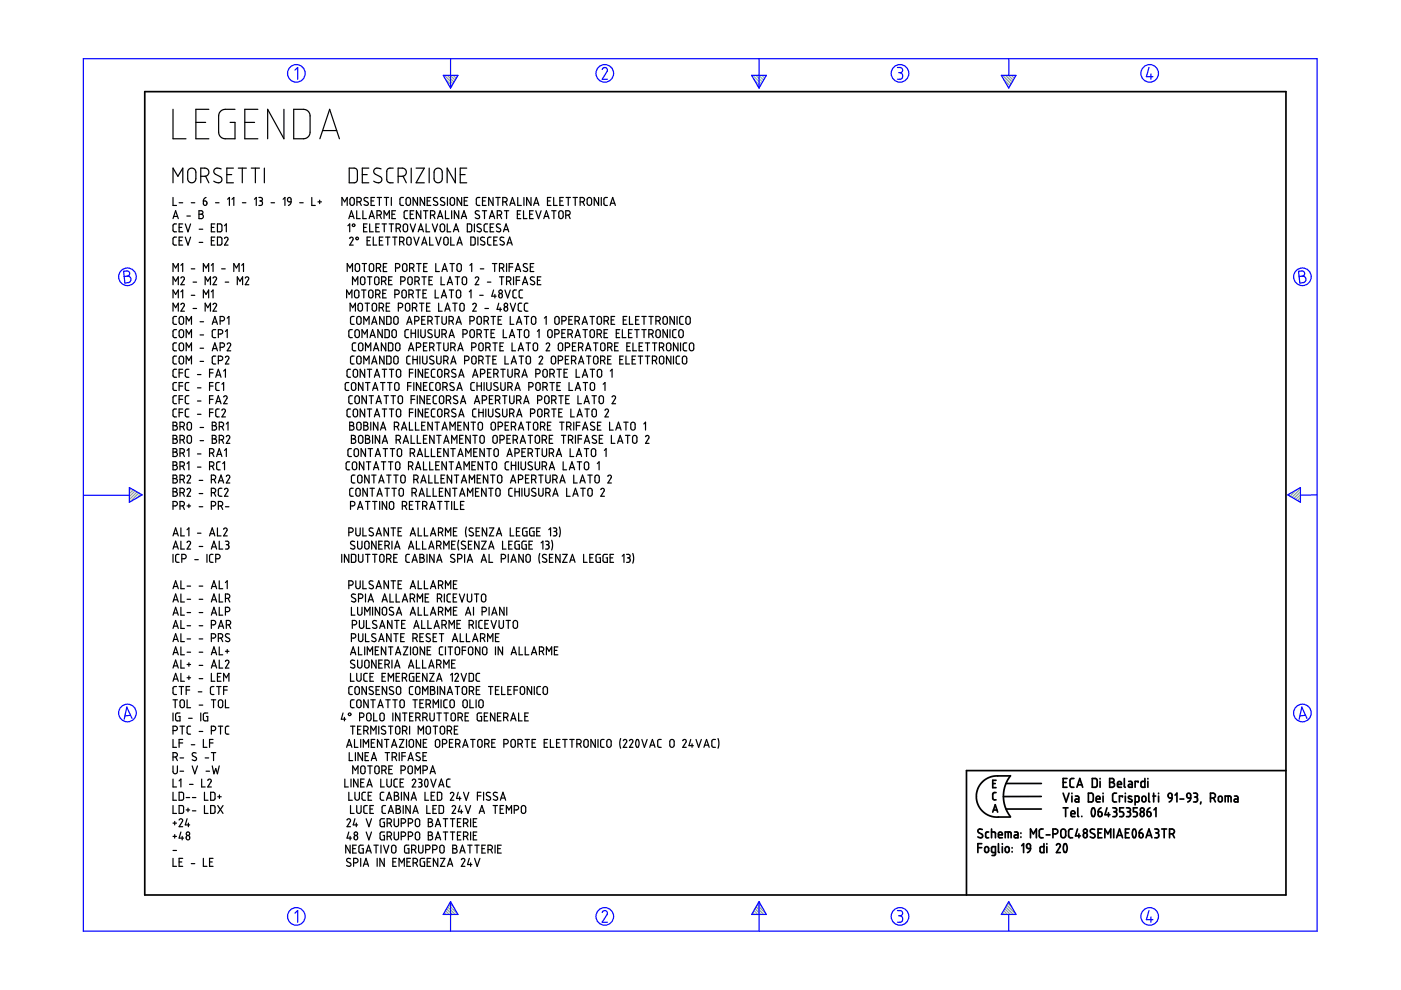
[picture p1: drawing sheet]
<svg xmlns="http://www.w3.org/2000/svg" width="297mm" height="210mm" viewBox="0 0 297 210" stroke-linecap="round" stroke-linejoin="round" font-family="sans-serif">
<g fill="none" stroke="#6c9" stroke-width=".25">
<path d="M94.2 16l1.8 1.8M94.5 16.8l1.3 1.4M94.8 16l1.5 1.4M95.3 18.3l.3 .3M95.5 16l1 1M96.1 16l.6 .6M96.7 16l.3 .2M159.6 16l1.8 1.8M159.9 16.8l1.3 1.4M160.3 16l1.4 1.4M160.7 18.3l.3 .3M160.9 16l1 1"/>
<path d="M161.5 16l.6 .6M162.1 16l.2 .2M212.6 16l1.8 1.8M212.8 16.8l1.3 1.4M213.2 16l1.4 1.4M213.7 18.3l.2 .3M213.8 16l1 1M214.4 16l.7 .6M215.1 16l.2 .2M27.5 103.4h-.1M27.9 103.6l-.5 .4M28.3 103.8l-.9 .9"/>
<path d="M28.7 104.1l-1.3 1.2M29 104.3l-1.6 1.6M29.4 104.5l-1.8 1.9M29.8 104.8l-.8 .8M273.4 104.7l-.3 .3M274.9 103.9l-1.4 1.3M275.7 103.6l-1.8 1.9M275.7 106.1l-.2 .3M275.7 105.5l-.6 .6M275.7 104.9l-1 1M275.7 104.2l-1.4 1.5M94 193.8v.1"/>
<path d="M94.2 193.5l.4 .4M94.4 193.1l.9 .8M94.7 192.7l1.2 1.2M94.9 192.3l1.6 1.6M95.1 191.9l1.9 1.9M95.4 191.5l.8 .8M159.4 193.8v.1M159.6 193.5l.4 .4M159.9 193.1l.8 .8M160.1 192.7l1.2 1.2M160.3 192.3l1.6 1.6M160.5 191.9l1.9 1.9"/>
<path d="M160.8 191.5l.8 .8M212.3 193.8v.1M212.6 193.5l.4 .4M212.8 193.1l.8 .8M213 192.7l1.2 1.2M213.2 192.3l1.6 1.6M213.5 191.9l1.8 1.9M213.7 191.5l.8 .8"/>
</g>
<g fill="none" stroke="#00f" stroke-width=".25">
<path d="M17.7 12.4h261.6v185h-261.6zM62.5 14.9l.6-.6v2.5M94 16h3.1l-1.6 2.7zM95.5 12.4v6.3M127.7 14.7l.5-.4 .5 .3v.5l-1 1.7h1.1M159.4 16h3.1l-1.6 2.7zM160.9 12.4v6.3M190.3 14.3h.7l.3 .3v.6l-.5 .2M190.5 15.4h.3M190.8 15.4l.5 .3v.7l-.3 .4h-.7M212.3 16h3.1l-1.5 2.7zM213.9 12.5v3.5"/>
<path d="M243.6 14.3l-.5 2h1.4M244 15.7v1.1M26.2 57.5l.9-.1 .3 .3 .1 .5-.5 .3 .5 .2 .3 .4-.1 .3-.3 .5-.9 .1zM27 58.5l-.7 .1M275.3 57.5l.9-.1 .3 .3 .1 .5-.5 .3 .5 .2 .3 .4-.1 .4-.2 .3-1 .2zM276.1 58.5l-.7 .1M17.8 105h9.6M27.4 103.4l2.7 1.5-2.7 1.6zM273 104.9l2.7-1.5v3.1zM279.3 104.9l-3.6 .1M27.7 151.7l-1.2 .1M28 152.3l-1.1-2.4-.6 2.6"/>
<path d="M276.8 151.7l-1.2 .1M277.1 152.3l-1.1-2.4-.6 2.6M62.5 193.6l.6-.5v2.4M95.5 191.2v6.2M95.5 191.2l1.6 2.7h-3.1zM127.7 193.5l.1-.3 .5-.1 .5 .4-.1 .4-1 1.6h1.1M160.9 191.2v6.2M160.9 191.2l1.6 2.7h-3.1zM190.3 193.1h.6l.4 .2v.5l-.5 .4M190.5 194.2h.3M190.8 194.2l.5 .3v.7l-.4 .3h-.6M213.9 191.2l1.5 2.7h-3.1z"/>
<path d="M213.9 193.9v3.5M243.6 193.1l-.5 1.9h1.4M244 194.4v1.1"/>
<circle cx="62.8" cy="15.6" r="1.87"/>
<circle cx="128.2" cy="15.6" r="1.87"/>
<circle cx="190.8" cy="15.6" r="1.87"/>
<circle cx="243.8" cy="15.6" r="1.87"/>
<circle cx="27" cy="58.7" r="1.87"/>
<circle cx="276.1" cy="58.7" r="1.87"/>
<circle cx="27" cy="151.2" r="1.87"/>
<circle cx="276.1" cy="151.2" r="1.87"/>
<circle cx="62.8" cy="194.3" r="1.87"/>
<circle cx="128.2" cy="194.3" r="1.87"/>
<circle cx="190.8" cy="194.3" r="1.87"/>
<circle cx="243.8" cy="194.3" r="1.87"/>
</g>
<g fill="none" stroke="#000" stroke-width=".36">
<path d="M30.7 19.4h241.9v170.4h-241.9zM207.3 179.7h.9M208.2 178.9h-.9v1.9M208.3 175.9l-.7-.1-.3 .5 1 .7v.4l-.2 .2-.8-.2M208.9 179.6l.4-.1 .3 .3v.7l-.3 .2h-.3l-.2-.2zM209.6 176.4h-.4l-.2 .3v.8l.2 .1h.4M210.2 176.4l.8 .1 .1 1.1M210.2 175.8v1.8M210.5 166.1h.5M210.5 172.2l.5-1.6 .5 1.6M210.6 171.7h.8M211.2 168h-.4l-.3 .3v1.1l.7 .2"/>
<path d="M211.2 165.4h-.7v1.6h.7M211.7 177h.8l-.1-.5-.4-.1-.2 .2-.1 .8 .2 .2h.6M211.7 178.9v1.7l.2 .2M212.5 178.9v.1M212.5 179.5v1.3M213.1 177.6v-1.2h1.1l.2 .2v1M213.3 179.6l.4-.1 .3 .3v.7l-.3 .2h-.3l-.3-.2zM213.3 166.1h7.5M213.3 171.5h7.5M213.8 176.4v1.2M214.2 164.5h-3.5l-.9 .3-.9 .5-.7 .6-.7 .9-.4 1-.1 1.1 .1 1.1 .4 .9 .7 1 .8 .6 .8 .5 .9 .2h3.5M214.2 164.5l-1 1.7-.5 2.2 .1 1.3 .3 1.3 1.1 2.1"/>
<path d="M214.6 179.7v.1M215.1 176.4h.5l.2 .3v.9h-.5a.31 .31 0 0 1-.3-.3 .31 .31 0 0 1 .3-.3h.5M216.5 176.6v.1M216.5 177.4v.1M216.6 179.3l.4-.4v1.9M217.7 179l.3-.1 .4 .1 .1 .9-.8-.1zM218.5 179.9l-.2 .5-.5 .4M218.5 177.6v-1.8l.6 1 .6-1v1.8M220.8 168.9h-8.1M221.2 175.8h-.6l-.3 .3 .1 1.3 .2 .2h.6M221.3 178.9v1.9l-.6-.1-.2-.2v-.8l.2-.2h.6M221.8 177h.8"/>
<path d="M222 178.9v.1M222 179.5v1.3M223.2 176.8l1-.1 .1-.3-.1-.4-.4-.2h-.6v1.8M224 179.2l.4-.3 .4 .2v.3l-.8 1.4h.8M225.1 175.9l.6-.1 .2 .3 .1 1.1-.4 .4h-.3l-.4-.3v-1.1zM225.4 165.9h.6M225.4 168.2l.6 1.8 .7-1.8M225.4 171.3h1M225.6 179a.56 .56 0 0 1 .7 .7l-.1 .7a.36 .36 0 0 1-.5 .3 .36 .36 0 0 1-.2-.5l-.1-.6zM225.9 171.3v1.8M226.2 165.1h-.8v1.8h.8M227.1 172.5h.8l-.1-.5-.4-.1-.3 .2v.8l.2 .2h.6"/>
<path d="M227.3 168.2v.1M227.3 168.8v1.2M227.4 175.8h-.5l-.3 .4v1.2l.2 .2h.6M227.7 165.1h-.6l-.2 .3v1.4l.3 .1h.5M228 168.8h.5l.2 .2v1h-.5a.31 .31 0 0 1-.3-.3 .31 .31 0 0 1 .3-.3h.5M228.3 166.9l.6-1.8 .7 1.8M228.5 175.8l-.5 1.4h1.1M228.5 166.4h.9M228.5 171.3v1.7l.2 .1M228.7 176.8v.8M229.4 173.1h.1M229.8 176.7l.3-.1 .3 .1 .1 .5-.1 .3-.4 .1-.2-.1z"/>
<path d="M230.8 168.2h.7l.3 .3v1.2l-.3 .3h-.7zM231.6 165.1h.7l.3 .2v1.3l-.2 .3h-.8zM231.6 171.4a.53 .53 0 0 1 .5 .2 .53 .53 0 0 1 .1 .5l-.1 .7a.34 .34 0 0 1-.4 .3 .34 .34 0 0 1-.3-.4v-.6zM232.1 175.9l-.7-.1-.3 .5 .2 .2 .8 .4 .1 .5-.3 .2-.8-.2M232.4 169.4h.8v-.3l-.2-.3-.5 .1-.1 .9 .2 .2h.6M232.8 176.6h.6M232.8 172.1h.6l.2 .2 .1 .5-.2 .3h-.3l-.3-.1zM233.2 165.1v.1M233.2 165.7v1.2M233.4 171.3l-.4 .3-.2 .5M233.6 175.8h-.8v1.8h.8M233.9 168.2v.1"/>
<path d="M233.9 168.8v1.2M234.3 177.6v-1.8l.6 1 .6-1v1.8M234.7 171.3l-.4 1.4h1M235 172.3v.8M235.3 165.1h.6l.3 .3-.1 .4-.3 .1 .4 .1 .1 .3-.1 .4-.3 .2h-.6zM235.3 165.9h.5M235.9 171.3h.7l.1 .2 .1 .3-.4 .3M236.1 175.8v1.8M236.2 172.1h.2M236.4 172.1l.3 .2 .1 .5-.3 .3h-.6M236.7 168.2h-.5l-.3 .3v1.3l.3 .2h.5M236.7 177.6l.7-1.8 .6 1.8"/>
<path d="M236.9 177.1h.9M236.9 166.3h.9l-.2-.5-.3-.1-.3 .1-.1 .9 .2 .2h.7M238 169v-.2h-.7v1.2M238.2 171.3h-.8v.8h.6l.2 .4-.1 .6h-.7M238.4 165.1v1.7l.2 .1M238.6 168.2v.1M238.6 168.8v1.2M238.6 176.6h.6M238.8 171.3h.5l.3 .2v.4l-.3 .2M239.1 172.1h.2M239.3 172.1l.4 .3-.1 .5-.2 .2h-.6M239.3 165.7h.5l.3 .2v1h-.6a.31 .31 0 0 1-.3-.3 .31 .31 0 0 1 .3-.3h.6"/>
<path d="M239.4 175.8h-.8v1.8h.8M239.9 168.9l-.2-.1a.29 .29 0 0 0-.4 .1 .29 .29 0 0 0 .1 .4l.5 .2a.33 .33 0 0 1 0 .5 .33 .33 0 0 1-.5 0l-.2-.1M240.3 175.8a.6 .6 0 0 1 .6 .8l-.1 .7a.35 .35 0 0 1-.4 .3 .35 .35 0 0 1-.3-.5v-.6zM240.7 170l.7-.1 .1-.9-.2-.2h-.6v1.9M241.1 171.3h-.8v.8h.6l.2 .3-.1 .7h-.7M241.3 165.9v-.2h-.6v1.2M241.5 176.6l.8 .1 .1 .5-.2 .3-.4 .1-.2-.1zM241.9 172.3l.2-.2 .4 .2 .1 .5-.1 .2-.4 .1-.2-.1zM242.1 175.8l-.4 .2-.2 .6M242.2 169l.2-.2 .4 .1 .2 .8-.2 .2-.4 .1-.3-.2zM242.7 165.1v1.8h-.6l-.2-.2 .1-.9 .2-.1h.5M243 177.6l.6-1.8 .6 1.8"/>
<path d="M243.1 177.1h1M243.2 172.1l.7 .2v.7l-.4 .1-.2-.1zM243.4 165.1v.1M243.4 165.7v1.2M243.6 168.2v1.6l.2 .2M243.8 171.3l-.4 .3-.2 .5M244.4 168.8h.6M244.6 168.2v1.8M244.7 171.7l.4-.4v1.8M244.8 175.8h.5l.3 .2v.4l-.3 .2M245 176.6h.3M245.3 176.6l.3 .2 .1 .6-.3 .2h-.6"/>
<path d="M245.6 168.2v.1M245.6 168.8v1.2M246.3 175.8h1M246.8 175.8v1.8M247.7 168.4l.3-.2 .4 .1 .1 .9-.7-.1zM248 176.8l.8-.1 .2-.4-.1-.3-.4-.2h-.5v1.8M248.5 169.2l-.2 .5-.4 .3M248.6 176.8l.4 .8M249.1 168.6l.4-.4v1.8M250.2 169.4h.8M251.7 168.3l.3-.1 .3 .1 .2 .9h-.6l-.2-.2zM252.5 169.2l-.2 .5-.5 .3"/>
<path d="M253.1 168.2l.7 .1 .1 .4-.4 .3M253.3 169h.2M253.5 169l.4 .2v.5l-.2 .3h-.6M254.6 170l-.1 .5M256.6 169.2l.9-.1 .2-.3-.1-.4-.4-.2h-.6v1.8M257.3 169.2l.4 .8M258.4 169l.2-.2 .4 .1 .1 .8-.1 .2-.4 .1-.3-.2zM259.8 170v-1.2l1.1 .1 .1 1.1M260.4 168.8v1.2M261.7 168.8h.6l.2 .3v.9h-.6a.31 .31 0 0 1-.3-.3 .31 .31 0 0 1 .3-.3h.6M272.6 163.4h-67.7v26.4M211.1 180.8h-.6l-.3-.2 .1-1 .8-.1-.1 1.7-.2 .2h-.5"/>
<path d="M214.6 180.6v.1"/>
<circle cx="230.1" cy="176.2" r=".42"/>
<circle cx="242.2" cy="171.7" r=".42"/>
</g>
<g fill="none" stroke="#000" stroke-width=".25">
<path d="M36.7 23.2v6.2h2.7M36.7 38.8v-3.2l1 1.8 1.1-1.8v3.2M40.1 35.9l.4-.3 .5 .1 .5 .6v1.8l-.2 .4-.4 .2h-.5l-.6-.5v-1.8zM41.5 26h2.1M42.6 37.4h1l.5-.3 .2-.8-.3-.5-.4-.2h-1v3.2M43.6 37.4l.7 1.4M44.3 23.2h-2.8v6.2h2.8M46.9 35.8l-1.1-.1-.3 .2-.2 .5 .3 .5 1.3 .7 .2 .4-.2 .5-.3 .2-.4 .1-.9-.4M48.1 37h1M49.5 35.6h-1.4v3.2h1.4M49.8 23.2h-2.4l-.5 .2-.4 .5-.1 .6v3.8l.2 .5 .5 .5 .5 .1h2.2v-3.4h-1M50.5 35.6h1.7"/>
<path d="M51.4 35.6v3.2M51.9 26h2.1M53.3 35.6h1.7M54.1 35.6v3.2M54.7 23.2h-2.8v6.2h2.8M56 35.6v3.2M60.2 23.2v6.2l-3.5-6.2v6.2M62.3 23.2l2.5 .1 .4 .2 .4 .5 .1 4.3-.3 .6-.5 .4-2.6 .1zM67.8 29.4l2.1-6.2 2.1 6.2M68.4 27.7h3M74 35.6l1.3 .1 .4 .4 .1 2.2-.5 .4-1.3 .1zM76.8 37h1.1"/>
<path d="M78.2 35.6h-1.4v3.2h1.4M80.8 35.8l-1.1-.1-.3 .2-.2 .5 .3 .5 1.3 .8 .2 .3-.1 .4-.6 .4-1.1-.4M83.4 35.6l-.9 .1-.3 .2-.2 .4 .1 2.1 .5 .4h.8M84.4 37.4h1l.6-.3 .1-.7-.2-.6-.5-.2h-1v3.2M85.4 37.4l.7 1.4M87.2 35.6v3.2M88.2 35.6h1.8l-1.8 3.2h1.8M91 35.6v3.2M92.2 36l.4-.3 .4-.1 .5 .2 .2 .4v1.9l-.5 .6h-.6l-.5-.5-.1-1.8zM96.5 35.6v3.2l-1.7-3.2v3.2M97.6 37h1M99 35.6h-1.4v3.2h1.4"/>
<path d="M36.7 41.9v1.7h.7M36.7 57.6v-1.7l.5 .9 .6-.9v1.7M36.7 46.4l.5-1.7 .6 1.7M36.8 45.9h.8M37.4 47.5h-.4l-.3 .3v1.2l.7 .1M37.4 50.3h-.5l-.2 .3v1.2l.7 .2M38 43h.7M38 48.2h.5M38 51h.5M38.4 59l.2-.3 .4 .1 .1 .4-.7 1.2h.7M38.4 56.3l.3-.4v1.7M38.7 47.5h-.7v1.6h.7"/>
<path d="M38.7 50.3h-.7v1.7h.7M39.3 47.5l.6 1.6 .5-1.6M39.3 50.3l.6 1.7 .5-1.7M39.6 45.8h.8M40.6 43h.7M40.6 57h.7M40.9 59.8h.8M42.2 44.7h.6l.2 .2-.1 .4-.2 .1 .3 .2 .1 .2-.1 .4-.2 .1-.6 .1zM42.2 45.4h.5M42.2 48.6h.8M42.2 51.4h.8M43.1 42.6l.7 .2v.6a.38 .38 0 0 1-.4 .1 .38 .38 0 0 1-.3-.3z"/>
<path d="M43.1 57.6v-1.7l.6 .9 .5-.9v1.7M43.7 41.9l-.5 .3-.1 .4M44.8 48.2h.6M44.8 51h.6M44.8 56.3l.4-.4v1.7M45.2 59l.2-.3 .5 .2v.3l-.7 1.2h.7M45.6 47.5h-.8v1.6h.8M45.6 50.3h-.8v1.7h.8M45.7 43h.7M46.1 47.5h.7l.2 .2 .1 1.1-.3 .3h-.7zM46.1 50.3h.7l.2 .2 .1 1.1-.3 .3-.7 .1zM47 57h.8"/>
<path d="M47.6 50.6a.38 .38 0 0 1 .4-.3 .38 .38 0 0 1 .3 .2l-.7 1.5h.7M47.6 47.9l.4-.4v1.6M47.8 59.8h.7M48.3 42.2l.3-.3v1.7M49.2 42.2l.4-.3v1.7M49.6 57.6v-1.7l.5 .9 .6-.9v1.7M51.2 56.3l.4-.4v1.7M51.4 43h.7M52 59l.3-.3 .4 .1v.3l-.7 1.3h.7M54 42.2l.3-.3v1.7M54.9 41.9l.6 .1a.36 .36 0 0 1 .1 .4 .36 .36 0 0 1-.3 .2M55.1 42.6h.2"/>
<path d="M55.3 42.6l.3 .2v.5l-.2 .2-.5 .1M57.5 43h.7M60 42.2l.4-.3v1.7M61 42l.4-.1 .3 .1v.8l-.7-.1zM61.7 42.8l-.1 .4-.4 .4M63.5 43h.8M66.1 41.9v1.7h.7M67.4 42.8h.8M67.8 42.4v.8M72.5 43.6v-1.7l.6 .9 .5-.9v1.7M73.6 57.6v-1.7l.6 .9 .5-.9v1.7M73.8 47.9l.3-.4v1.6"/>
<path d="M74 46.4l.5-1.7 .6 1.7M74.1 45.9h.8M74.1 50.6l.3-.3h.2a.35 .35 0 0 1 .2 .5l-.7 1.2h.8M74.3 42l.4-.1 .4 .2v1.1l-.3 .3h-.3l-.3-.3v-1zM75.4 56l.4-.1 .4 .3v1l-.2 .3-.4 .1-.3-.4zM75.6 44.7v1.7h.8M75.7 42.8h.5l.3-.2 .1-.4-.1-.2-.8-.1v1.7M76.2 42.8l.4 .8M76.6 58.8l.4-.1 .3 .2 .1 1.1-.4 .3h-.3l-.3-.3zM76.8 55.9h.9M76.9 44.7v1.7h.8M77.1 48.2h.5"/>
<path d="M77.3 55.9v1.7M77.8 47.5h-.7v1.6h.7M77.8 51h.6M77.9 58.7h.9M78 42l-.5-.1-.3 .3 .1 .3 .7 .4v.5l-.3 .2-.5-.2M78.3 46.4l.5-1.7 .6 1.7M78.4 47.5v1.6h.7M78.4 58.7v1.7M78.4 56l.4-.1 .4 .3v1l-.2 .3-.4 .1-.3-.3zM78.4 45.9h.8M78.6 50.3h-.8v1.7h.8M78.7 42.6h.5"/>
<path d="M79.1 50.3v1.7h.8M79.4 41.9h-.7v1.7h.7M79.5 58.8l.5-.1 .3 .3v1l-.3 .3-.2 .1-.4-.3zM79.7 48.2h.6M79.8 56.8h.6l.2-.2 .1-.3-.1-.3-.8-.1v1.7M79.9 45.6h.5l.4-.2 .1-.4-.2-.3h-.8v1.7M80 41.9h.9M80.3 56.8l.4 .8M80.4 41.9v1.7M80.4 47.5h-.7v1.6h.7M80.4 51h.6M80.5 45.6l.4 .8"/>
<path d="M80.9 59.6l.8-.1 .1-.6-.3-.2h-.6v1.7M81 47.5h.9M81.2 50.3h-.8v1.7h.8M81.3 56.6h.6M81.4 46.4v-1.7l.6 .9 .5-.9v1.7M81.5 41.9h.9M81.5 47.5v1.6M81.5 59.6l.4 .8M81.7 50.3h1M81.9 41.9v1.7M82 55.9h-.7v1.7h.7M82.2 50.3v1.7"/>
<path d="M82.4 59.4h.6M82.5 47.5h.9M83 41.9v1.7M83 47.5v1.6M83.1 45.4h.6M83.1 58.7h-.7v1.7h.7M83.2 50.3h1M83.7 50.3v1.7M83.9 56.8l.7-.1 .2-.3-.1-.4-.3-.1h-.5v1.7M83.9 44.7h-.8v1.7h.8M84 48.4l.8-.1 .1-.3-.1-.4-.8-.1v1.6M84.5 48.4l.4 .7"/>
<path d="M84.7 51.2l.9-.1 .1-.4-.2-.3-.8-.1v1.7M85 59.6l.8-.1v-.6l-.2-.2h-.6v1.7M85.3 51.2l.4 .8M85.4 56l.5-.1 .4 .3v1l-.3 .3-.3 .1-.3-.3zM85.5 41.9h-.5l-.2 .3v1.1l.2 .2 .5 .1M85.6 47.6l.4-.1 .4 .2v1.1l-.2 .3h-.4l-.3-.2v-1.1zM86.3 42l.4-.1 .3 .3v.9l-.2 .4h-.4l-.3-.3v-.9zM86.3 50.4l.5-.1 .3 .3 .1 1-.4 .3h-.4l-.2-.3zM86.4 44.7h-.5l-.2 .3v1.2l.7 .2M86.6 58.9l.4-.2 .4 .3v1l-.3 .3-.3 .1-.3-.3zM86.8 56.8h.6l.3-.2 .1-.3-.2-.3-.8-.1v1.7M87 45.4h.5"/>
<path d="M87 47.5l.5 1.6 .6-1.6M87.4 56.8l.4 .8M87.7 44.7h-.7v1.7h.7M87.7 50.3l.6 1.7 .6-1.7M88 59.6l.8-.1 .1-.4-.2-.4h-.7v1.7M88.3 55.9h1M88.5 41.9v1.7l-.9-1.7v1.7M88.5 59.6l.4 .8M88.7 49.1l.5-1.6 .6 1.6M88.8 55.9v1.7M88.8 48.7h.8M89.2 44.7v1.7l-.9-1.7v1.7"/>
<path d="M89.4 52l.6-1.7 .5 1.7M89.5 58.7h.9M89.6 51.5h.8M89.8 44.7h.9M89.8 56.6h.6M89.9 58.7v1.7M90 41.9v1.7l-.9-1.7v1.7M90.3 44.7v1.7M90.3 47.5v1.6h.8M90.6 42.6h.5M90.6 55.9h-.8v1.7h.8M91 59.4h.5"/>
<path d="M91.1 50.3v1.7h.7M91.3 45.6l.8-.1v-.6l-.2-.2h-.6v1.7M91.3 41.9h-.7v1.7h.7M91.7 47.5l.5 1.6 .6-1.6M91.7 58.7h-.7v1.7h.7M91.8 45.6l.4 .8M92.4 50.3l.6 1.7 .5-1.7M92.4 55.9v1.7h.8M92.7 42l-.6-.1-.2 .4 .1 .2 .7 .4 .1 .5-.3 .2-.6-.2M92.8 46.4l.5-1.7 .6 1.7M92.9 45.9h.8M93.5 47.6l.4-.1 .4 .3v1l-.4 .3h-.3l-.3-.3v-.9z"/>
<path d="M93.5 58.7v1.7h.8M93.7 57.6l.6-1.7 .5 1.7M93.9 57.1h.8M94.2 42l-.6-.1-.2 .4 .9 .7v.3l-.4 .3-.5-.2M94.3 50.4l.4-.1 .3 .4v.9l-.4 .4-.3-.1-.2-.3v-1zM94.4 44.7v1.7h.8M94.8 47.5v1.6h.8M94.9 41.9v1.7M95 59.9h.8M95.4 55.9h.9M95.5 42l.5-.1 .4 .3v1l-.3 .3h-.3l-.3-.3zM95.6 50.3v1.7h.7"/>
<path d="M95.8 44.7v1.7M95.9 55.9v1.7M96.1 49.1l.6-1.6 .6 1.6M96.3 48.7h.8M96.5 58.7h1M96.9 52l.6-1.7 .5 1.7M97 56l.4-.1 .4 .3v1l-.3 .3-.3 .1-.3-.3zM97 58.7v1.7M97 51.5h.9M97.3 44.7v1.7l-1-1.7v1.7M97.8 46.4l.6-1.7 .5 1.7M97.9 41.9v1.7l-1-1.7v1.7"/>
<path d="M98 45.9h.8M98.1 58.9l.5-.2 .3 .3v1l-.3 .3-.2 .1-.4-.3zM98.4 42.6h.6M99.1 47.5h.6l.3 .3v1.1l-.2 .2h-.7zM99.2 41.9h-.8v1.7h.8M99.6 56.3l.4-.4v1.7M99.8 50.3h.6l.3 .2 .1 1.2-.3 .2-.7 .1zM100.6 47.5v1.6M100.8 59l.2-.3 .5 .1v.4l-.7 1.2h.7M101.3 50.3v1.7M101.6 44.8l-.7-.1a.37 .37 0 0 0 .1 .7l.6 .3 .1 .4-.3 .3-.6-.2M101.7 41.9h-.5l-.2 .3v1.1l.2 .2 .5 .1"/>
<path d="M101.8 57h.8M102 47.6l-.6-.1-.3 .4 .2 .3 .7 .3v.5l-.2 .1-.7-.1M102.3 44.7h.9M102.3 42.6h.6M102.7 50.4l-.6-.1a.37 .37 0 0 0 0 .7l.6 .3 .1 .4-.3 .3-.6-.2M102.7 44.7v1.7M103.1 41.9h-.8v1.7h.8M103.3 59.8h.8M103.4 47.5h-.5l-.3 .3 .1 1.2 .7 .1M103.8 46.4l.5-1.7 .6 1.7M103.9 45.9h.8M103.9 48.2h.6"/>
<path d="M104.1 50.3h-.5l-.2 .3v1.2l.7 .2M104.4 55.9h.9M104.5 41.9v1.7l-.9-1.7v1.7M104.7 47.5h-.8v1.6h.8M104.7 51h.5M104.9 55.9v1.7M105.1 41.9h.9M105.4 45.6h.5l.4-.2 .1-.4-.2-.3h-.8v1.7M105.4 50.3h-.7v1.7h.7M105.6 41.9v1.7M105.9 56.8h.6l.2-.2 .1-.4-.2-.2-.7-.1v1.7M105.9 58.7h.9"/>
<path d="M106 45.6l.4 .8M106.1 47.6l-.6-.1-.3 .4 .2 .3 .7 .3v.5l-.5 .1-.4-.1M106.4 58.7v1.7M106.4 56.8l.4 .8M106.6 42.8l.8-.1 .1-.6-.4-.2h-.5v1.7M106.7 49.1l.6-1.6 .6 1.6M106.8 50.4l-.5-.1-.3 .2 .1 .4 .7 .4a.47 .47 0 0 1-.1 .7 .47 .47 0 0 1-.7-.2M106.9 48.7h.8M106.9 44.7h1M107.2 42.8l.3 .8M107.4 59.6l.8-.1 .1-.4-.2-.4h-.7v1.7M107.4 44.7v1.7"/>
<path d="M107.4 55.9v1.7M107.5 52l.6-1.7 .5 1.7M107.6 51.5h.9M107.9 56.6h.8M107.9 59.6l.4 .8M108.1 43.6l.5-1.7 .6 1.7M108.2 43.1h.9M108.7 55.9h-.8v1.7M108.9 58.7v1.7M109.3 57.6l.5-1.7 .6 1.7M109.4 57.1h.8M109.5 59.4h.7"/>
<path d="M109.7 45.4h.5M109.8 41.9v1.7h.7M110.2 58.7h-.7v1.7M110.4 44.7h-.7v1.7h.7M110.9 59.9h.8M111 44.7v1.7h.7M111.1 41.9v1.7M111.8 56l-.6-.1-.3 .4 .2 .3 .7 .4v.4l-.3 .2-.6-.2M112.3 45.4h.6M112.4 56.6h.6M112.6 41.9v1.7l-.9-1.7v1.7M113.1 44.7h-.8v1.7h.8"/>
<path d="M113.1 43.6l.6-1.7 .6 1.7M113.2 55.9h-.8v1.7h.8M113.3 58.8l-.7-.1-.2 .4 .1 .2 .8 .5v.4l-.4 .2-.5-.2M113.3 43.1h.8M113.6 44.7l.6 1.7 .5-1.7M113.9 59.4h.6M114.7 58.7h-.8v1.7h.8M115.3 46.4l.5-1.7 .6 1.7M115.4 45.9h.8M116.1 42.6h.5M116.8 41.9h-.7v1.7h.7M117 44.7h.9"/>
<path d="M117.4 41.9v1.7h.7M117.4 44.7v1.7M118.6 44.8l.4-.1 .4 .2v1.1l-.3 .3-.3 .1-.3-.3zM118.7 42.6h.6M119.4 41.9h-.7v1.7h.7M120 45.6h.7l.2-.4-.1-.3-.3-.2h-.5v1.7M120 41.9h.9M120.5 41.9v1.7M120.5 45.6l.4 .8M121.5 41.9h.9M122 41.9v1.7M123 42.8l.7-.1 .2-.3-.1-.4-.3-.1h-.5v1.7"/>
<path d="M123.5 42.8l.4 .8M124.7 42l.4-.1 .3 .3v.9l-.2 .4h-.5l-.2-.4v-.8zM126.9 41.9v1.7l-.9-1.7v1.7M127.5 41.9v1.7M128.8 41.9h-.5l-.3 .3 .1 1.1 .2 .2 .5 .1M129.3 43.6l.6-1.7 .6 1.7M129.5 43.1h.8M36.7 60.4v-1.7l.5 .9 .6-.9v1.7M36.7 63.2v-1.7l.5 .9 .6-.9v1.7M36.7 66v-1.7l.5 .9 .6-.9v1.7M37.4 67.1h-.4l-.3 .3v1.2l.7 .2M37.4 69.9h-.5l-.2 .3v1.2l.2 .2h.5"/>
<path d="M37.4 72.7h-.5l-.2 .3v1.2l.7 .2M37.4 75.5h-.4l-.3 .3v1.2l.2 .2h.5M37.4 78.3h-.5l-.2 .3v1.2l.7 .2M38 79.1h.7M38.1 72.8l.5-.1 .3 .3v.9l-.3 .5-.4-.1-.2-.3v-.8zM38.1 67.2l.5-.1 .3 .3v1.1l-.3 .3-.4-.1-.2-.3v-.8zM38.1 70l.5-.1 .3 .3v.9l-.2 .4-.4 .1-.3-.4v-.8zM38.1 75.6l.5-.1 .3 .3v1l-.2 .4h-.4l-.3-.4v-.8zM38.4 64.6l.3-.3 .4 .2v.3l-.7 1.2h.7M38.4 61.9l.3-.4v1.7M38.7 78.3h-.7v1.7M39.5 68.8v-1.7l.5 .9 .6-.9v1.7"/>
<path d="M39.5 71.6v-1.7l.5 .9 .6-.9v1.7M39.5 74.4v-1.7l.5 .9 .6-.9v1.7M39.5 77.2v-1.7l.5 .9 .6-.9v1.7M40 78.3h-.5l-.2 .3v1.2l.7 .2M40.6 62.6h.7M40.9 65.4h.8M41.9 79.4h.7M42.4 68.2h.8M42.4 71h.8M42.4 73.8h.8M42.4 76.6h.8M43.1 63.2v-1.7l.6 .9 .5-.9v1.7"/>
<path d="M43.5 60.4v-1.7l.5 .9 .6-.9v1.7M43.5 66v-1.7l.5 .9 .6-.9v1.7M44.4 79.1h.8M44.8 61.9l.4-.4v1.7M45 68.8l.6-1.7 .5 1.7M45 74.4l.6-1.7 .5 1.7M45.1 68.3h.9M45.1 73.9h.9M45.2 64.6l.3-.3 .4 .2v.3l-.7 1.2h.7M45.2 78.3h-.8v1.7M45.7 69.9h-.5l-.2 .2v1.3l.3 .2h.4M45.7 75.5h-.4l-.3 .3v1.2l.3 .2h.4"/>
<path d="M45.7 80l.6-1.7 .6 1.7M45.9 79.5h.8M46.3 70.8l.8-.1 .1-.6-.3-.2h-.6v1.7M46.3 76.4h.5l.3-.1 .1-.4-.1-.3-.8-.1v1.7M46.7 68l.7-.1 .2-.3-.1-.4-.8-.1v1.7M46.7 73.6h.5l.3-.2v-.6l-.8-.1v1.7M47.4 78.7l.4-.4v1.7M47.8 75.8l.3-.3 .4 .2v.3l-.7 1.2h.7M47.8 70.3l.4-.4v1.7M48.2 73l.2-.3 .5 .2v.4l-.7 1.1h.7M48.2 67.5l.3-.4v1.7M50.3 60.4v-1.7l.6 .9 .5-.9v1.7"/>
<path d="M73.5 63.2v-1.7l.5 .9 .6-.9v1.7M74.2 66v-1.7l.6 .9 .6-.9v1.7M74.3 78.3h-.5l-.2 .3v1.2l.7 .2M74.7 69.9h-.5l-.2 .3v1.2l.2 .2h.5M74.7 60.4v-1.7l.6 .9 .6-.9v1.7M75 78.5l.4-.2 .4 .3v1l-.3 .4h-.3l-.3-.3zM75.1 67.1h-.5l-.3 .3 .1 1.2 .7 .2M75.1 75.5h-.5l-.3 .3 .1 1.2 .2 .2h.5M75.3 61.7l.4-.2 .4 .3v1l-.2 .3h-.4l-.3-.2zM75.4 70l.5-.1 .3 .3v.9l-.3 .4-.3 .1-.3-.4-.1-.8zM75.4 72.7h-.5l-.2 .3 .1 1.2 .2 .2h.4M75.7 67.3l.5-.2 .3 .3 .1 1-.4 .4-.4-.1-.2-.3z"/>
<path d="M75.7 75.7l.5-.2 .3 .3 .1 1-.3 .4h-.4l-.2-.3zM76 64.5l.5-.2 .3 .3v1l-.3 .4-.4-.1-.2-.3zM76.1 72.8l.5-.1 .3 .4v1l-.3 .3-.3-.1-.3-.2v-1.1zM76.7 61.5h.9M76.8 71.6v-1.7l.5 .9 .6-.9v1.7M77.1 61.5v1.7M77.1 68.8v-1.7l.6 .9 .6-.9v1.7M77.1 77.2v-1.7l.6 .9 .6-.9v1.7M77.3 78.3v1.7l-.9-1.7v1.7M77.4 64.3h.9M77.5 74.4v-1.7l.6 .9 .5-.9v1.7M77.9 64.3v1.7"/>
<path d="M77.9 78.3h.9M78.3 61.7l.4-.2 .4 .3v1l-.4 .4-.3-.1-.2-.3zM78.3 78.3v1.7M78.4 71.6l.6-1.7 .6 1.7M78.6 71.1h.8M78.8 68.8l.6-1.7 .5 1.7M78.8 77.2l.6-1.7 .5 1.7M79 68.3h.8M79 76.7h.8M79 64.5l.4-.2 .4 .3v1.1l-.3 .3-.4-.1-.2-.3zM79.2 74.4l.5-1.7 .6 1.7M79.3 73.9h.8"/>
<path d="M79.4 80l.5-1.7 .6 1.7M79.5 79.5h.8M79.7 62.4l.7-.1 .2-.2-.1-.5-.8-.1v1.7M80.2 62.4l.4 .8M80.4 65.2h.6l.2-.2 .1-.4-.2-.2-.7-.1v1.7M81 65.2l.3 .8M81 69.9v1.7l-.9-1.7v1.7M81 78.3h1M81.2 62.2h.5M81.4 67.1v1.7l-.9-1.7v1.7M81.4 75.5v1.7l-.9-1.7v1.7M81.5 78.3v1.7"/>
<path d="M81.6 69.9h.7l.2 .2v1.1l-.2 .4h-.7zM81.8 72.7v1.7l-.9-1.7v1.7M81.9 61.5h-.7v1.7h.7M81.9 65h.5M82 67.1h.6l.3 .2v1.2l-.3 .3h-.6zM82 75.5h.6l.3 .2v1.2l-.2 .3h-.7zM82.4 72.7h.7l.2 .3v1.1l-.3 .3h-.6zM82.5 78.3h1M82.6 64.3h-.7v1.7h.7M83 78.3v1.7M83.2 70.1l.4-.2 .4 .3v1l-.2 .3-.4 .1-.3-.3zM83.6 67.2l.5-.1 .3 .3v1l-.3 .4-.3-.1-.3-.2z"/>
<path d="M83.6 75.6l.4-.1 .4 .3v1l-.3 .4h-.3l-.3-.3zM83.7 62.4l.8-.1 .1-.2-.1-.5-.8-.1v1.7M83.9 72.9l.5-.2 .4 .3v.9l-.3 .5-.4-.1-.2-.3zM84.1 78.5l.5-.2 .4 .4v.9l-.3 .4-.5-.1-.1-.2zM84.5 65.2h.5l.3-.2 .1-.4-.2-.2-.7-.1v1.7M85.3 61.6l.5-.1 .3 .3v1l-.3 .4-.4-.1-.2-.3zM86.1 64.5l.3-.2 .5 .3v1l-.3 .4h-.3l-.3-.3zM86.2 68.8l.6-1.7 .6 1.7M86.4 68.3h.8M86.6 69.9h-.5l-.2 .3v1.2l.2 .2h.5M86.6 74.4l.6-1.7 .5 1.7M86.7 62.4l.8-.1 .1-.2-.1-.5-.8-.1v1.7"/>
<path d="M86.8 73.9h.8M86.8 79.1h.7M87 75.5h-.5l-.3 .3 .1 1.2 .2 .2h.5M87.2 69.9v1.7M87.2 70.7h.9M87.2 62.4l.4 .8M87.4 65.2l.9-.1v-.6l-.4-.2h-.5v1.7M87.5 75.5v1.7M87.5 78.3h-.7v1.7M87.5 76.2h1M87.9 68l.8-.1 .2-.3-.1-.3-.3-.2h-.6v1.7M88 65.2l.4 .8"/>
<path d="M88.1 69.9v1.7M88.1 78.3v1.7M88.2 61.5h.9M88.3 73.6h.5l.4-.2-.1-.6-.8-.1v1.7M88.5 75.5v1.7M88.7 61.5v1.7M88.7 69.9v1.7M88.9 64.3h1M89 75.5v1.7M89.2 69.9v1.3l.5 .4 .3-.1 .1-.3v-1.3M89.4 64.3v1.7M89.4 67.8h.6"/>
<path d="M89.6 75.5v1.3l.4 .4 .3-.1 .2-.2v-1.4M89.6 78.3v1.7l-.9-1.7v1.7M89.7 62.2h.6M89.8 73.4h.5M90.1 67.1h-.7v1.7h.7M90.1 79.1h.6M90.4 61.5h-.7v1.7h.7M90.4 65h.6M90.5 72.7h-.7v1.7h.7M90.7 68l.8-.1 .2-.3-.2-.4-.8-.1v1.7M90.9 78.3h-.8v1.7h.8M91.1 73.6l.8-.1 .1-.3-.1-.3-.2-.2h-.6v1.7"/>
<path d="M91.2 64.3h-.8v1.7h.8M91.3 68l.4 .8M91.6 70l-.5-.1-.4 .3 .1 .3 .7 .4 .1 .5-.4 .2-.5-.2M91.7 73.6l.3 .8M91.9 75.6l-.5-.1-.3 .2v.3l.8 .6v.4l-.4 .2-.4-.2M92.2 69.9v1.3l.5 .4 .4-.3 .1-1.4M92.2 78.3h-.5l-.2 .3v1.2l.7 .2M92.2 67.1h1M92.3 61.5v1.7h.7M92.6 75.5v1.3l.4 .4 .3-.1 .2-.3v-1.3M92.6 72.7h.9M92.7 67.1v1.7"/>
<path d="M92.9 78.5l.5-.2 .3 .3v1l-.3 .4h-.3l-.3-.3zM93 64.3v1.7h.7M93 72.7v1.7M93.6 63.2l.5-1.7 .6 1.7M93.7 67.1v1.2l.4 .5 .3-.1 .2-.3v-1.3M93.7 70.8h.6l.3-.1v-.4l-.2-.3-.7-.1v1.7M93.7 62.7h.8M94.1 72.7v1.3l.3 .4 .4-.1 .2-.2v-1.4M94.1 76.4l.8-.1 .1-.4-.2-.3-.7-.1v1.7M94.3 70.8l.3 .8M94.3 79.2l.8-.1 .1-.3-.1-.3-.8-.2v1.7M94.3 66l.6-1.7 .5 1.7"/>
<path d="M94.5 65.5h.8M94.6 76.4l.4 .8M94.8 60.4l.6-1.7 .5 1.7M94.8 79.2l.4 .8M95.2 68l.7-.1 .2-.3v-.3l-.3-.2h-.6v1.7M95.2 71.6l.6-1.7 .5 1.7M95.2 61.5h1M95.4 71.1h.8M95.6 73.6l.8-.1v-.6l-.2-.2h-.6v1.7M95.6 77.2l.5-1.7 .6 1.7M95.7 61.5v1.7M95.7 76.7h.8"/>
<path d="M95.8 68l.3 .8M96 64.3h.9M96.1 73.6l.4 .8M96.5 64.3v1.7M96.6 78.4l-.6-.1-.2 .4 .1 .3 .7 .3 .1 .5-.3 .2-.6-.2M96.7 68.8l.6-1.7 .5 1.7M96.9 68.3h.8M96.9 61.6l.4-.1 .4 .3v1.1l-.4 .3-.3-.1-.2-.3zM97.1 74.4l.5-1.7 .6 1.7M97.2 73.9h.8M97.3 80l.5-1.7 .6 1.7M97.4 79.5h.8"/>
<path d="M97.6 64.5l.5-.2 .3 .3v1l-.3 .4h-.3l-.3-.3zM98.1 70.8l.8-.1 .2-.3-.1-.3-.3-.2h-.6v1.7M98.5 76.4h.6l.3-.1 .1-.4-.2-.3-.8-.1v1.7M99.5 61.9l.4-.4v1.7M99.6 68l.8-.1 .2-.3-.1-.3-.3-.2h-.6v1.7M99.8 70l.4-.1 .4 .3v.9l-.3 .4-.3 .1-.3-.4-.1-.9zM100 73.6h.5l.4-.2-.1-.6-.8-.1v1.7M100.1 75.7l.4-.2 .4 .3v1l-.2 .4h-.4l-.3-.3zM100.2 80l.6-1.7 .5 1.7M100.2 64.6a.38 .38 0 0 1 .4-.3 .38 .38 0 0 1 .4 .3l-.8 1.4h.8M100.4 79.5h.8M101.1 70.8l.8-.1 .2-.4-.2-.3-.8-.1v1.7"/>
<path d="M101.3 67.2l.4-.1 .3 .3 .1 1-.4 .4-.4-.1-.1-.2zM101.5 76.4h.6l.2-.1 .1-.4-.1-.3-.8-.1v1.7M101.6 72.8l.5-.1 .3 .3v1l-.3 .4-.4-.1-.2-.3zM101.7 70.8l.4 .8M101.7 62.6h.7M101.9 79.2l.8-.1 .1-.2-.1-.4-.3-.2h-.5v1.7M102.1 76.4l.3 .8M102.6 68l.8-.1 .2-.3-.1-.3-.3-.2h-.6v1.7M102.6 69.9h1M102.8 65.4h.8M103 73.6h.7l.2-.3v-.4l-.3-.2h-.6v1.7M103 75.5h.9"/>
<path d="M103.1 69.9v1.7M103.2 68l.4 .8M103.4 79.1h.5M103.5 75.5v1.7M103.6 73.6l.3 .8M104.1 78.3h-.7v1.7h.7M104.1 67.1h1M104.1 70.7h.6M104.5 72.7h.9M104.5 76.2h.6M104.6 67.1v1.7M104.6 61.5l-.3 1.3h.9"/>
<path d="M104.7 79.2l.8-.1 .1-.3-.1-.3-.8-.2v1.7M104.9 69.9h-.8v1.7h.8M104.9 62.4v.8M105 72.7v1.7M105.2 75.5h-.7v1.7h.7M105.2 79.2l.4 .8M105.6 67.8h.6M105.7 64.3l-.3 1.3h.9M106 73.4h.6M106 65.2v.8M106.2 78.3h.9M106.4 67.1h-.8v1.7h.8"/>
<path d="M106.6 78.3v1.7M106.7 69.9v1.7h.7M106.7 72.7h-.7v1.7h.7M107.1 61.5l.5 1.7 .6-1.7M107.1 75.5v1.7h.7M107.7 78.3v1.3l.4 .4 .3-.1 .2-.2v-1.4M108 71.6l.6-1.7 .5 1.7M108.2 71.1h.8M108.2 64.3l.6 1.7 .5-1.7M108.2 67.1v1.7h.7M108.4 77.2l.5-1.7 .6 1.7M108.5 76.7h.8"/>
<path d="M108.6 72.7v1.7h.7M109.2 79.2l.8-.1 .1-.3-.1-.3-.8-.2v1.7M109.5 61.5h-.5l-.2 .3v1.2l.2 .2h.5M109.5 68.8l.6-1.7 .5 1.7M109.6 68.3h.9M109.7 69.9h.9M109.7 79.2l.4 .8M109.9 74.4l.5-1.7 .6 1.7M110 73.9h.8M110.1 75.5h.9M110.2 69.9v1.7M110.5 75.5v1.7"/>
<path d="M110.6 64.3h-.5l-.2 .3v1.2l.7 .2M110.7 80l.5-1.7 .6 1.7M110.8 60.4l.5-1.7 .6 1.7M110.8 61.5h-.5l-.2 .2v1.3l.2 .2h.5M110.8 79.5h.8M111.2 67.1h.9M111.3 70l.5-.1 .3 .3v.9l-.3 .4-.3 .1-.3-.4v-.8zM111.5 72.7h1M111.7 75.7l.4-.2 .4 .3v1l-.3 .4h-.4l-.2-.3zM111.7 67.1v1.7M111.9 64.3h-.5l-.2 .4v1.1l.7 .2M112 72.7v1.7"/>
<path d="M112.8 67.3l.4-.2 .4 .3v1l-.4 .4-.3-.1-.2-.3zM113.2 72.8l.5-.1 .3 .4v.9l-.3 .4-.4-.1-.2-.2v-1.1zM113.6 79.2h.6l.2-.1 .1-.4-.2-.3-.7-.1v1.7M113.9 70.3l.4-.4v1.7M114.3 75.8l.3-.3 .4 .2v.3l-.7 1.2h.8M115.2 78.5l.4-.2 .4 .3v1l-.3 .4h-.3l-.3-.3zM115.4 67.5l.4-.4v1.7M115.8 73a.38 .38 0 0 1 .7-.2v.4l-.7 1.2h.7M116.3 70l.4-.1 .4 .3v.9l-.3 .4-.3 .1-.4-.4v-.9zM116.6 79.2l.8-.1 .1-.4-.2-.3-.7-.1v1.7M117 75.6l.4-.1 .4 .3v1l-.3 .4h-.3l-.3-.3v-1zM117.2 79.2l.3 .8"/>
<path d="M117.6 70.8l.8-.1 .2-.4-.2-.3-.8-.1v1.7M117.8 67.2l.4-.1 .3 .3 .1 1-.4 .4-.4-.1-.2-.2zM118.1 78.3h.9M118.4 76.4h.5l.3-.1 .1-.4-.2-.3-.7-.1v1.7M118.4 72.9l.5-.2 .4 .3v1l-.3 .4-.4-.1-.2-.3zM118.6 78.3v1.7M119.1 68l.8-.1 .2-.3-.1-.3-.3-.2h-.6v1.7M119.1 70.7h.6M119.6 79.1h.5M119.9 73.6h.5l.3-.2v-.6l-.8-.1v1.7M119.9 69.9h-.8v1.7h.8M119.9 76.2h.5"/>
<path d="M120.3 78.3h-.7v1.7h.7M120.4 70.8h.6l.3-.1 .1-.4-.2-.3-.8-.1v1.7M120.6 67.8h.6M120.6 75.5h-.7v1.7h.7M121 70.8l.4 .8M121.2 76.4l.7-.1 .2-.3-.1-.3-.3-.2h-.5v1.7M121.4 67.1h-.8v1.7h.8M121.4 73.4h.5M121.7 76.4l.4 .8M121.9 68h.7l.3-.4-.2-.4-.8-.1v1.7M121.9 71.6l.6-1.7 .5 1.7M122.1 71.1h.8"/>
<path d="M122.1 72.7h-.7v1.7h.7M122.2 78.3v1.7h.7M122.5 68l.4 .8M122.7 73.6h.7l.2-.3-.1-.4-.2-.2h-.6v1.7M122.7 77.2l.5-1.7 .6 1.7M122.8 76.7h.8M123.2 73.6l.4 .8M123.4 68.8l.6-1.7 .5 1.7M123.5 80l.5-1.7 .6 1.7M123.6 68.3h.8M123.6 69.9h.9M123.6 79.5h.8"/>
<path d="M124.1 69.9v1.7M124.2 74.4l.5-1.7 .6 1.7M124.3 73.9h.8M124.4 75.5h.9M124.8 75.5v1.7M125.1 67.1h.9M125.1 78.3h1M125.2 70.1l.4-.2 .4 .3v1l-.2 .3h-.5l-.2-.3zM125.6 67.1v1.7M125.6 78.3v1.7M125.8 72.7h1M126 75.6l.4-.1 .4 .3v1l-.3 .4h-.4l-.2-.4-.1-.9z"/>
<path d="M126.3 72.7v1.7M126.6 70.8l.7-.1 .2-.3-.1-.3-.3-.2h-.5v1.7M126.7 67.2l.4-.1 .4 .3v1l-.3 .4-.3-.1-.3-.2v-1zM126.7 78.5l.6-.2 .3 .3v1l-.3 .4h-.3l-.3-.3zM127.1 70.8l.4 .8M127.3 76.4l.8-.1 .2-.2-.2-.5-.8-.1v1.7M127.5 72.8l.4-.1 .3 .3 .1 1-.3 .4-.4-.1-.2-.2zM127.9 76.4l.4 .8M128.1 68h.7l.2-.4-.1-.3-.2-.2h-.6v1.7M128.1 70.7h.6M128.7 68l.3 .8M128.8 73.6l.8-.1 .2-.4-.3-.4h-.7v1.7"/>
<path d="M128.8 69.9h-.7v1.7h.7M128.8 76.2h.6M129.4 73.6l.4 .8M129.4 78.7l.4-.4v1.7M129.6 67.8h.5M129.6 75.5h-.8v1.7h.8M130.3 67.1h-.7v1.7h.7M130.3 73.4h.6M130.7 70.7h.5M131.1 72.7h-.8v1.7h.8M131.4 69.9h-.7v1.7h.7M131.4 76.2h.6"/>
<path d="M132 69.9v1.7h.7M132.1 67.8h.6M132.1 75.5h-.7v1.7h.7M132.7 75.5v1.7h.8M132.9 67.1h-.8v1.7h.8M132.9 73.4h.6M133.3 70.7h.5M133.5 67.1v1.7h.7M133.6 72.7h-.7v1.7h.7M134 69.9h-.7v1.7h.7M134 76.2h.6M134.2 72.7v1.7h.8"/>
<path d="M134.6 69.9h.9M134.8 67.8h.5M134.8 75.5h-.8v1.7h.8M135 69.9v1.7M135.3 75.5h1M135.5 67.1h-.7v1.7h.7M135.5 73.4h.6M135.8 75.5v1.7M136.1 67.1h.9M136.1 69.9h.9M136.3 72.7h-.8v1.7h.8M136.5 67.1v1.7"/>
<path d="M136.5 69.9v1.7M136.8 72.7h1M136.8 75.5h1M137.3 72.7v1.7M137.3 75.5v1.7M137.6 70.8l.7-.1 .2-.6-.3-.2h-.6v1.7M137.6 67.1h.9M138 67.1v1.7M138.1 70.8l.4 .8M138.3 76.4h.6l.2-.1 .2-.4-.2-.3-.8-.1v1.7M138.3 72.7h1M138.8 72.7v1.7"/>
<path d="M138.9 76.4l.4 .8M139.1 68l.7-.1 .2-.3-.1-.4-.8-.1v1.7M139.2 70.1l.4-.2 .4 .3v1l-.3 .3-.3 .1-.3-.3zM139.6 68l.4 .8M139.8 73.6l.8-.1 .1-.2-.1-.5-.8-.1v1.7M139.9 75.7l.4-.2 .4 .3v1l-.2 .4h-.4l-.3-.3zM140.4 73.6l.3 .8M140.7 67.2l.5-.1 .3 .3v1.1l-.4 .3-.3-.1-.2-.3v-.9zM141.4 72.8l.5-.1 .3 .3v1l-.3 .4-.3-.1-.3-.2v-1.1zM141.5 69.9v1.7l-.9-1.7v1.7M142 69.9v1.7M142.2 75.5v1.7l-.9-1.7v1.7"/>
<path d="M142.8 75.5v1.7M143 67.1v1.7l-1-1.7v1.7M143.4 69.9h-.5l-.3 .3v1.2l.3 .2h.5M143.6 67.1v1.7M143.7 72.7v1.7l-.9-1.7v1.7M144.1 70l.4-.1 .3 .3 .1 .9-.3 .4-.3 .1-.4-.4v-.9zM144.1 75.5h-.4l-.3 .3v1.2l.2 .2h.5M144.3 72.7v1.7M144.8 75.6l.4-.1 .4 .3v1l-.3 .4h-.4l-.2-.3v-1zM144.9 67.1h-.5l-.3 .3 .1 1.2 .7 .2M145.5 67.2l.5-.1 .3 .3v1l-.3 .4-.4-.1-.2-.2zM145.6 72.7h-.5l-.2 .3v1.2l.2 .2h.5"/>
<path d="M146.2 72.9l.5-.2 .4 .3v1l-.3 .4-.4-.1-.2-.3zM36.7 89.5h.5l.3 .2-.1 .4-.3 .2 .4 .1 .1 .4-.3 .4h-.6zM36.7 92.3h.6l.2 .2v.4l-.4 .2 .4 .2 .1 .3-.4 .4h-.5zM36.7 95.1h.6l.2 .2v.4l-.4 .2 .3 .1 .2 .3-.3 .5h-.6zM36.7 97.9h.6l.2 .2-.1 .4-.3 .2 .4 .2 .1 .3-.3 .4h-.6zM36.7 90.3h.4M36.7 93.1h.4M36.7 95.9h.4M36.7 98.7h.4M37.4 81.1h-.4l-.3 .3v1.2l.7 .2M37.4 83.9h-.5l-.2 .3v1.2l.2 .2h.5M37.4 86.7h-.5l-.2 .3v1.2l.7 .2"/>
<path d="M38 81.9h.7M38 84.7h.7M38 87.5h.7M38.2 90.4h.5l.3-.1 .1-.4-.2-.3-.7-.1v1.7M38.2 93.3l.7-.2 .2-.2-.1-.4-.3-.2h-.5v1.7M38.2 96.1h.5l.3-.2v-.6l-.2-.2h-.6v1.7M38.2 98.8h.6l.2-.1 .1-.4-.2-.3-.7-.1v1.7M38.7 81.1h-.7v1.7M38.7 83.9h-.7v1.7M38.7 86.7h-.7v1.7M38.7 90.4l.4 .8M38.7 93.2l.4 .8"/>
<path d="M38.7 96.1l.4 .7M38.7 98.8l.4 .8M39.7 95.5l.3-.4v1.7M39.7 98.3l.3-.4v1.7M39.8 92.5l.5-.2 .3 .3v1l-.3 .4h-.3l-.3-.3zM39.8 89.7l.4-.2 .4 .3v1l-.3 .4h-.3l-.3-.3zM40 81.1h-.4l-.3 .3 .1 1.3 .6 .1M40 83.9h-.5l-.2 .3v1.2l.2 .2h.5M40 86.7h-.5l-.2 .4 .1 1.2 .6 .1M41.9 82.2h.7M41.9 85h.7M41.9 87.8h.7"/>
<path d="M41.9 96.2h.7M41.9 99h.7M42.4 90.6h.8M42.4 93.4h.8M44.4 96.1l.8-.1 .2-.3-.2-.5-.8-.1v1.7M44.4 98.8l.8-.1 .2-.4-.2-.3-.8-.1v1.7M44.4 81.9h.8M44.4 84.7h.8M44.4 87.5h.8M45 96.1l.4 .7M45 98.8l.4 .8M45 89.5h.5l.3 .3v.3l-.3 .2 .3 .1 .1 .5-.3 .3h-.6z"/>
<path d="M45 92.3h.6l.2 .3v.3l-.3 .2 .3 .2 .1 .4-.3 .3h-.6zM45 90.3h.5M45 93.1h.5M45.2 81.1h-.8v1.7M45.2 83.9h-.8v1.7M45.2 86.7h-.8v1.7M45.7 85.6l.6-1.7 .6 1.7M45.9 85.1h.8M45.9 96.8l.6-1.7 .6 1.7M46.1 96.3h.8M46.5 81.1h-.5l-.3 .3v1.1l.3 .3h.5M46.5 86.7h-.5l-.3 .3 .1 1.3 .7 .1"/>
<path d="M46.5 90.4h.5l.3-.1 .1-.4-.2-.3-.7-.1v1.7M46.5 93.3l.6-.1 .2-.1 .1-.4-.2-.3-.7-.1v1.7M46.7 97.9h-.5l-.3 .3 .1 1.2 .7 .2M47 90.4l.4 .8M47 93.2l.4 .8M47.1 87a.37 .37 0 0 1 .6-.2l.1 .4-.7 1.2h.7M47.1 81.5l.3-.4v1.7M47.2 98.3l.4-.4v1.7M47.4 84.2l.2-.3a.37 .37 0 0 1 .5 .1 .37 .37 0 0 1 0 .5l-.7 1.1h.8M47.6 95.5l.4-.4v1.7M48 92.6a.37 .37 0 0 1 .3-.3 .37 .37 0 0 1 .4 .3v.2l-.7 1.2h.7M48 89.9l.3-.4v1.7"/>
<path d="M74 81.1h-.5l-.3 .3 .1 1.3 .7 .1M74.1 89.5h.6l.3 .3-.1 .3-.3 .2 .3 .1 .2 .3-.4 .5h-.6zM74.1 97.9h-.5l-.2 .4v1.1l.7 .2M74.1 90.3h.5M74.3 86.7h-.5l-.2 .3 .1 1.3 .6 .1M74.5 92.3h.6l.2 .3v.3l-.3 .2 .3 .1 .1 .2-.2 .6h-.7zM74.5 95.1h-.4l-.3 .3v1.2l.2 .2h.5M74.5 93.1h.5M74.6 81.3l.5-.2 .3 .3v1l-.3 .4-.6-.3zM74.7 83.9h-.5l-.2 .3v1.2l.2 .2h.5M74.8 98.1l.4-.2 .4 .3v1l-.2 .4h-.4l-.3-.3zM75 86.8l.5-.1 .3 .3v1l-.3 .4-.4-.1-.2-.2v-1z"/>
<path d="M75.2 95.2l.4-.1 .4 .3v1l-.4 .4h-.3l-.2-.3zM75.4 84l.5-.1 .3 .3v1l-.3 .4h-.3l-.3-.3-.1-.9zM75.7 89.7l.5-.2 .3 .3 .1 1-.3 .4h-.4l-.2-.3zM76.1 92.5l.4-.2 .4 .3v1l-.3 .4h-.3l-.3-.3zM76.9 81.1v1.7l-.9-1.7v1.7M77.1 89.5h.6l.2 .2v.4l-.3 .2 .4 .1 .1 .4-.4 .4h-.6zM77.1 97.9v1.7l-.9-1.7v1.7M77.1 90.3h.5M77.3 86.7v1.7l-.9-1.7v1.7M77.5 92.3h.6l.2 .3-.1 .4-.2 .1 .3 .1 .1 .3-.2 .5h-.7zM77.5 95.1v1.7l-.9-1.7v1.7M77.5 81.1h.9"/>
<path d="M77.5 93.1h.5M77.7 83.9v1.7l-.9-1.7v1.7M77.7 97.9h.9M77.9 86.7h.9M78 81.1v1.7M78.1 95.1h.9M78.1 97.9v1.7M78.3 83.9h.9M78.3 86.7v1.7M78.5 95.1v1.7M78.6 89.5v1.7M78.7 83.9v1.7"/>
<path d="M79 82.8l.6-1.7 .5 1.7M79 92.3v1.7M79.1 82.3h.9M79.2 99.6l.5-1.7 .6 1.7M79.3 99.1h.8M79.4 88.4l.5-1.7 .6 1.7M79.5 87.9h.8M79.6 96.8l.5-1.7 .6 1.7M79.7 96.3h.8M79.7 85.6l.6-1.7 .6 1.7M79.9 85.1h.8M80.1 89.5v1.7l-.9-1.7v1.7"/>
<path d="M80.5 92.3v1.7l-.9-1.7v1.7M80.7 81.1h.9M80.7 91.2l.5-1.7 .6 1.7M80.8 90.7h.8M80.9 97.9h.9M81 86.7h1M81 94l.6-1.7 .6 1.7M81.2 81.1v1.7M81.2 93.5h.8M81.2 95.1h1M81.3 97.9v1.7M81.4 83.9h1"/>
<path d="M81.5 86.7v1.7M81.7 95.1v1.7M81.9 83.9v1.7M82.2 81.1h.9M82.4 97.9h.9M82.5 86.7h1M82.6 81.1v1.7M82.7 95.1h1M82.8 97.9v1.7M82.9 83.9h1M83 86.7v1.7M83.2 95.1v1.7"/>
<path d="M83.4 83.9v1.7M83.6 90.4h.8l.2-.4-.1-.3-.3-.2h-.6v1.7M83.8 81.2l.4-.1 .4 .3v1l-.4 .4h-.3l-.2-.3v-1zM84 93.3l.6-.1 .2-.1 .1-.4-.2-.3-.7-.1v1.7M84 98l.5-.1 .3 .4v.9l-.3 .4h-.3l-.3-.3v-1zM84.1 86.9l.5-.2 .4 .4v.9l-.3 .4-.5-.1-.1-.2zM84.2 90.4l.4 .8M84.3 95.3l.5-.2 .4 .4v1l-.4 .3-.5-.3zM84.5 84.1l.4-.2 .4 .3v1l-.2 .4h-.3l-.4-.3zM84.5 93.2l.4 .8M85.1 91.2l.6-1.7 .5 1.7M85.3 90.7h.8"/>
<path d="M85.5 94l.5-1.7 .6 1.7M85.6 93.5h.8M86.4 81.9h.8M86.6 98.8h.8l.1-.4-.1-.3-.8-.2v1.7M86.8 89.5v1.7h.7M86.8 87.5h.7M87 96.1l.7-.1 .2-.4-.1-.3-.2-.2h-.6v1.7M87.2 81.1h-.8v1.7M87.2 92.3v1.7h.7M87.2 84.7h.7M87.2 98.8l.3 .8M87.5 86.7h-.7v1.7"/>
<path d="M87.5 96.1l.4 .7M87.7 81.1v1.7M87.9 83.9h-.7v1.7M88.1 86.7v1.7M88.1 89.5v1.7h.8M88.1 99.6l.6-1.7 .5 1.7M88.3 99.1h.8M88.5 83.9v1.7M88.5 92.3v1.7h.7M88.5 96.8l.5-1.7 .6 1.7M88.6 96.3h.9M89.2 81.1v1.7l-.9-1.7v1.7"/>
<path d="M89.4 90.3h.6M89.6 86.7v1.7l-.9-1.7v1.7M89.8 97.9v1.7h.7M89.8 81.9h.5M89.8 93.1h.5M90 83.9v1.7l-1-1.7v1.7M90.1 89.5h-.7v1.7h.7M90.1 95.1v1.7h.8M90.1 87.5h.6M90.5 81.1h-.7v1.7h.7M90.5 92.3h-.7v1.7h.7M90.5 84.7h.6"/>
<path d="M90.9 86.7h-.8v1.7h.8M91.1 97.9v1.7h.7M91.3 83.9h-.8v1.7h.8M91.5 95.1v1.7h.7M91.7 89.5v1.7l-1-1.7v1.7M91.8 81.1h-.4l-.3 .3 .1 1.3 .6 .1M92 92.3v1.7l-.9-1.7v1.7M92.2 86.7h-.5l-.2 .4v1.2l.7 .1M92.2 89.5h1M92.4 98.7h.6M92.5 81.3l.5-.2 .3 .3v1.1l-.3 .3-.4-.1-.2-.3zM92.6 83.9h-.5l-.3 .3 .1 1.2 .2 .2h.5"/>
<path d="M92.6 92.3h.9M92.7 89.5v1.7M92.8 95.9h.5M92.9 86.8l.4-.1 .4 .3v1l-.3 .4-.4-.1-.2-.2zM93 92.3v1.7M93.2 97.9h-.8v1.7h.8M93.3 84l.4-.1 .4 .3v1l-.3 .4h-.3l-.3-.3v-1zM93.5 95.1h-.7v1.7h.7M93.7 91.2l.6-1.7 .5 1.7M93.9 90.7h.8M93.9 82h.5l.4-.2-.1-.6-.8-.1v1.7M94.1 94l.5-1.7 .6 1.7"/>
<path d="M94.2 93.5h.8M94.3 87.7l.8-.2 .1-.4-.2-.3-.7-.1v1.7M94.4 82l.4 .8M94.6 84.8l.8-.1 .1-.6-.2-.2h-.7v1.7M94.6 97.9v1.7l-.9-1.7v1.7M94.8 87.6l.4 .8M95 95.1v1.7l-.9-1.7v1.7M95.2 84.8l.4 .8M95.2 97.9h.9M95.4 91.2v-1.7l.5 .9 .6-.9v1.7M95.6 95.1h.9M95.7 97.9v1.7"/>
<path d="M95.8 94v-1.7l.5 1 .6-1v1.7M96 95.1v1.7M96.2 81.2l-.5-.1-.3 .2v.3l.8 .6 .1 .4-.5 .2-.4-.2M96.6 86.8l-.6-.1-.2 .4 .8 .7v.4l-.4 .2-.4-.2M96.7 99.6l.6-1.7 .5 1.7M96.9 99.1h.8M96.9 82.8l.6-1.7 .5 1.7M97 84l-.6-.1-.3 .5 .9 .5v.5l-.3 .2-.6-.2M97 82.3h.9M97.1 90.3h.5M97.1 96.8l.5-1.7 .6 1.7M97.2 96.3h.8"/>
<path d="M97.3 88.4l.5-1.7 .6 1.7M97.4 87.9h.8M97.5 93.1h.5M97.6 85.6l.6-1.7 .5 1.7M97.8 85.1h.8M97.8 89.5h-.7v1.7h.7M98.2 92.3h-.7v1.7h.7M98.4 99.6v-1.7l.5 .9 .6-.9v1.7M98.7 96.8v-1.7l.6 1 .6-1v1.7M99.3 89.5v1.7l-.9-1.7v1.7M99.7 92.3v1.7l-1-1.7v1.7M99.9 89.5h.9"/>
<path d="M100.1 98.7h.5M100.2 92.3h1M100.4 89.5v1.7M100.4 95.9h.6M100.6 81.1h-.5l-.3 .3 .1 1.3 .7 .1M100.6 85.6l.5-1.7 .6 1.7M100.7 92.3v1.7M100.7 85.1h.8M100.8 97.9h-.7v1.7h.7M100.9 86.7h-.5l-.2 .3 .1 1.3 .6 .1M101.1 81.1v1.7M101.1 81.9h1"/>
<path d="M101.2 95.1h-.8v1.7h.8M101.5 89.7l.4-.2 .4 .3v1l-.3 .4h-.3l-.3-.3zM101.5 86.7v1.7M101.5 87.5h.9M101.9 92.5l.3-.2 .4 .3 .1 1-.3 .4h-.3l-.3-.3zM102.1 81.1v1.7M102.3 84.8l.7-.1 .2-.4-.2-.3-.7-.1v1.7M102.3 97.9v1.7l-.9-1.7v1.7M102.4 86.7v1.7M102.6 81.1v1.7M102.7 95.1v1.7l-1-1.7v1.7M102.9 97.9h.9"/>
<path d="M103 86.7v1.7M103.2 81.1v1.3l.4 .4 .3-.1 .2-.3v-1.3M103.2 95.1h1M103.3 97.9v1.7M103.6 86.7v1.3l.3 .4 .4-.1 .2-.2v-1.4M103.7 95.1v1.7M103.8 84.7h.5M104.2 89.7l.4-.2 .5 .4v.9l-.3 .4h-.4l-.2-.3zM104.5 98.1l.4-.2 .4 .4v1l-.3 .3h-.3l-.3-.3zM104.5 83.9h-.7v1.7h.7M104.6 92.5l.5-.2 .3 .3v1l-.3 .4h-.3l-.3-.3zM104.9 95.2l.4-.1 .3 .3 .1 1-.4 .4-.4-.1-.1-.2z"/>
<path d="M105.1 84.8h.5l.3-.1 .1-.3-.2-.4-.7-.1v1.7M105.5 81.2l-.5-.1-.3 .2v.3l.8 .6 .1 .4-.5 .2-.4-.2M105.6 90.4l.8-.1 .2-.2-.2-.4-.2-.2h-.6v1.7M105.6 84.8l.4 .8M105.9 86.8l-.6-.1-.2 .4v.2l.9 .5-.1 .4-.4 .2-.4-.2M106 93.3l.8-.2 .1-.3-.1-.3-.8-.2v1.7M106.2 81.1v1.3l.4 .4 .5-.3v-1.4M106.6 86.7v1.3l.3 .4 .4-.1 .2-.3v-1.3M106.6 83.9h.9M107 83.9v1.7M107.1 90.3h.6M107.5 93.1h.6"/>
<path d="M107.5 96.8l.6-1.7 .5 1.7M107.6 96.3h.9M107.7 82h.7l.2-.3-.1-.5-.8-.1v1.7M107.9 97.9h-.5l-.3 .4 .1 1.1 .7 .2M107.9 89.5h-.8v1.7h.8M108.1 83.9v1.4l.4 .3 .5-.3v-1.4M108.1 87.7l.8-.2 .1-.4-.2-.3-.7-.1v1.7M108.2 82l.4 .8M108.2 92.3h-.7v1.7h.7M108.4 90.4l.8-.1 .1-.6-.2-.2h-.7v1.7M108.4 97.9v1.7M108.4 98.7h.9"/>
<path d="M108.6 87.6l.4 .8M108.8 93.3l.8-.2 .1-.4-.2-.3-.7-.1v1.7M109 90.4l.3 .8M109.2 96.1l.7-.1 .2-.3-.1-.4-.3-.2h-.5v1.7M109.2 82.8l.5-1.7 .6 1.7M109.3 82.3h.8M109.3 93.2l.4 .8M109.3 97.9v1.7M109.5 84.8l.8-.1 .1-.6-.2-.2h-.7v1.7M109.5 88.4l.6-1.7 .6 1.7M109.7 87.9h.8M109.9 91.2l.6-1.7 .5 1.7"/>
<path d="M109.9 97.9v1.7M110.1 90.7h.8M110.1 84.8l.4 .8M110.3 94l.5-1.7 .6 1.7M110.4 93.5h.9M110.5 97.9v1.3l.4 .4 .5-.3v-1.4M110.7 95.9h.5M111 85.6l.6-1.7 .6 1.7M111.2 85.1h.8M111.4 95.1h-.7v1.7h.7M111.6 89.5h.9M112 96.1l.7-.1 .2-.3-.1-.5-.8-.1v1.7"/>
<path d="M112 92.3h.9M112.1 89.5v1.7M112.1 82h.8l.2-.4-.1-.3-.3-.2h-.6v1.7M112.4 92.3v1.7M112.5 87.7l.7-.1 .2-.3-.1-.5-.8-.1v1.7M112.5 96.1l.4 .7M112.8 98l-.6-.1-.2 .4 .1 .3 .7 .4 .1 .4-.3 .2-.6-.2M113.2 89.7l.4-.2 .4 .3v1l-.3 .4h-.3l-.3-.3zM113.5 97.9v1.4l.4 .3 .5-.3v-1.4M113.5 95.1h.9M113.6 92.5l.3-.2 .5 .3v1.1l-.3 .3-.4-.1-.2-.2zM113.7 81.3l.5-.2 .3 .3v1l-.3 .4-.6-.3z"/>
<path d="M113.9 95.1v1.7M114 84.8l.8-.1 .1-.4-.2-.3-.7-.1v1.7M114.1 86.8l.5-.1 .3 .3v1l-.3 .4-.4-.1-.2-.2zM114.6 90.4h.7l.2-.4-.1-.3-.3-.2h-.5v1.7M115 93.3l.5-.1 .3-.1 .1-.4-.2-.3-.7-.1v1.7M115 95.1v1.3l.3 .4 .4-.1 .2-.2v-1.4M115 98.8l.7-.1 .1-.6-.2-.2h-.6v1.7M115.1 82l.8-.1 .1-.3-.1-.4-.8-.1v1.7M115.1 90.4l.4 .8M115.5 87.7l.8-.2v-.6l-.2-.2h-.6v1.7M115.5 98.8l.4 .8M115.5 93.2l.4 .8"/>
<path d="M115.6 84l.5-.1 .3 .3v1l-.3 .4h-.3l-.3-.3v-.9zM115.7 82l.3 .8M116 87.6l.4 .8M116.1 90.3h.5M116.5 96.1l.7-.1 .2-.3-.1-.5-.8-.1v1.7M116.5 93.1h.5M116.5 99.6l.5-1.7 .6 1.7M116.6 81.1h.9M116.6 99.1h.8M116.8 89.5h-.7v1.7h.7M117 84.8h.6l.2-.1 .1-.4-.2-.3-.7-.1v1.7M117 86.7h.9"/>
<path d="M117 96.1l.4 .7M117.1 81.1v1.7M117.2 92.3h-.7v1.7h.7M117.4 86.7v1.7M117.5 84.8l.4 .8M117.9 96.8l.6-1.7 .6 1.7M118.1 81.9h.6M118.1 96.3h.8M118.5 83.9h.9M118.5 87.5h.5M118.7 89.5h.9M118.8 81.1h-.7v1.7h.7"/>
<path d="M118.9 83.9v1.7M119 92.3h1M119.1 89.5v1.7M119.2 86.7h-.7v1.7h.7M119.4 97.9v1.7h.7M119.5 92.3v1.7M120 84.7h.5M120.1 90.4h.6l.3-.1 .1-.4-.2-.3-.8-.1v1.7M120.5 93.3l.8-.2 .2-.3-.2-.3-.8-.2v1.7M120.6 81.1v1.7h.8M120.7 90.4l.4 .8M120.7 83.9h-.7v1.7h.7"/>
<path d="M120.7 99.6l.6-1.7 .5 1.7M120.9 99.1h.8M120.9 95.1v1.7h.7M121 86.7v1.7h.8M121.1 93.2l.4 .8M121.6 89.5v1.7M122 82.8l.5-1.7 .6 1.7M122 92.3v1.7M122.1 82.3h.8M122.2 90.3h.8M122.2 96.8l.6-1.7 .5 1.7M122.3 88.4l.6-1.7 .6 1.7"/>
<path d="M122.4 96.3h.8M122.4 97.9h.9M122.5 87.9h.8M122.5 83.9v1.7h.8M122.6 93.1h.7M122.9 97.9v1.7M123 89.5h-.8v1.7M123.3 92.3h-.7v1.7M123.5 91.2l.6-1.7 .5 1.7M123.7 81.1h.9M123.7 90.7h.8M123.8 85.6l.6-1.7 .5 1.7"/>
<path d="M123.9 94l.5-1.7 .6 1.7M123.9 95.1h.9M124 98.1l.4-.2 .4 .3v1l-.3 .4h-.3l-.3-.3zM124 85.1h.8M124 86.7h.9M124 93.5h.8M124.1 81.1v1.7M124.4 95.1v1.7M124.5 86.7v1.7M125.2 81.3l.5-.2 .4 .3v1l-.4 .4-.5-.2zM125.5 95.3l.4-.2 .4 .4v1l-.3 .3-.4-.1-.2-.2zM125.5 83.9h.9"/>
<path d="M125.6 86.8l.5-.1 .3 .3v1l-.3 .4-.3-.1-.3-.2zM126 83.9v1.7M126 89.6l-.5-.1-.3 .3 .1 .4 .7 .4a.47 .47 0 0 1-.1 .6 .47 .47 0 0 1-.7-.2M126.4 92.4l-.6-.1-.2 .4 .1 .3 .7 .3 .1 .5-.3 .2-.6-.2M126.6 98.3l.4-.4v1.7M126.7 90.3h.6M127.1 84.1l.3-.2 .5 .2 .1 1.1-.3 .4h-.4l-.3-.3zM127.1 93.1h.5M127.4 89.5h-.7v1.7h.7M127.8 92.3h-.7v1.7h.7M127.9 81.5l.4-.4v1.7M128.1 95.5l.4-.4v1.7"/>
<path d="M128.3 87l.2-.3 .4 .2 .1 .3-.7 1.2h.7M129.2 89.5v1.7h.8M129.6 92.3v1.7h.8M129.8 84.2a.38 .38 0 0 1 .5-.3 .38 .38 0 0 1 .2 .6l-.7 1.1h.7M130.6 91.2l.5-1.7 .6 1.7M130.7 90.7h.8M130.9 94l.6-1.7 .6 1.7M131.1 93.5h.8M132.2 89.5h1M132.6 92.3h1M132.7 89.5v1.7M133.1 92.3v1.7"/>
<path d="M133.8 89.7l.5-.2 .4 .4v.9l-.3 .4h-.4l-.2-.4zM134.2 92.5l.5-.2 .3 .3v1l-.3 .4h-.3l-.3-.3zM136.5 89.9l.4-.4v1.7M136.9 92.6l.3-.3 .4 .3-.7 1.4h.7M36.7 100.7h.6l.2 .2v.4l-.4 .2 .3 .1 .2 .3-.3 .5h-.6zM36.7 103.5h.5l.3 .2-.1 .4-.3 .2 .4 .1 .1 .4-.3 .4h-.6zM36.7 107.3l.8-.2 .1-.3-.1-.3-.8-.2v1.7M36.7 117.5v1.7M36.7 113.6l.5-1.7 .6 1.7M36.7 101.5h.4M36.7 104.3h.4M36.7 116.4l.5-1.7 .6 1.7"/>
<path d="M36.8 113.2h.8M36.8 116h.8M38 117.5l-.5 .1-.3 .3 .1 1.1 .2 .2h.5M38.2 101.7l.7-.1 .2-.3-.1-.4-.2-.2h-.6v1.7M38.2 104.5h.5l.3-.2 .1-.4-.2-.3-.7-.1v1.7M38.2 107.3h.5l.3-.2 .1-.4-.2-.3-.7-.1v1.7M38.4 111.9v1.7h.7M38.4 114.7v1.7h.7M38.5 118.5l.8-.1 .2-.5-.2-.3-.8-.1v1.7M38.7 101.6l.4 .8M38.7 104.5l.4 .7M38.7 107.3l.4 .7"/>
<path d="M39.7 101a.38 .38 0 0 1 .6-.1l.1 .3-.7 1.2h.7M39.7 103.8l.3-.3 .4 .2v.4l-.7 1.1h.7M39.7 115a.38 .38 0 0 1 .5-.2 .38 .38 0 0 1 .2 .5l-.7 1.1h.7M39.7 112.3l.3-.4v1.7M39.7 107.3h.7M40 106.9v.7M41.3 118.7h.7M41.9 113.1h.7M42.2 101.9h.8M42.2 104.6h.8M42.2 107.4h.8M42.2 115.9h.8"/>
<path d="M43.9 117.5v1.7M44.4 113.6l.6-1.7 .6 1.7M44.6 113.2h.8M44.8 101.7l.8-.1 .1-.4v-.3l-.3-.2h-.6v1.7M44.8 104.5h.6l.2-.2 .1-.4-.1-.3-.8-.1v1.7M44.8 107.3l.8-.2 .1-.3-.1-.3-.8-.2v1.7M44.8 116.4l.6-1.7 .5 1.7M45 116h.8M45.2 117.5l-.5 .1-.3 .2 .1 1.2 .2 .2h.5M45.4 101.6l.3 .8M45.4 104.5l.3 .7M45.7 118.5l.8-.1 .2-.3-.1-.4-.3-.2h-.6v1.7"/>
<path d="M46.1 111.9v1.7h.8M46.3 107.3h.5l.4-.2v-.4l-.2-.3-.7-.1v1.7M46.3 102.4l.6-1.7 .5 1.7M46.5 101.9h.8M46.5 114.7v1.7h.7M46.9 107.3l.3 .7M47.1 103.5h-.6l-.2 .4v1.1l.2 .2h.6M47.4 112.2l.4-.3 .4 .4-.8 1.3h.8M47.6 103.8l.3-.3 .4 .2v.3l-.7 1.2h.7M47.8 114.7l.5 .1 .2 .1v.4l-.3 .2M47.8 107.4h.7M48 101a.38 .38 0 0 1 .6-.1l.1 .3-.7 1.2h.7"/>
<path d="M48 115.5h.2M48.2 115.5l.3 .3v.4l-.2 .2h-.5M72.5 117.5v1.7M74 112.9h.5l.3-.2 .1-.4-.2-.3-.7-.1v1.7M74 117.5v1.7l-1-1.7v1.7M74.3 107.3l.8-.2 .1-.2v-.4l-.3-.2h-.6v1.7M74.5 117.5h.6l.3 .3v1.1l-.2 .3h-.7zM74.9 103.5h-.5l-.3 .3 .1 1.2 .2 .2h.5M75.2 114.8h-.7l-.2 .4 .2 .2 .6 .3 .1 .5-.5 .2-.4-.2M75.2 100.7l-.5 .1-.2 .3 .1 1.2 .6 .1M75.4 111.9l.1 1.4 .4 .3 .4-.3 .1-1.4M75.6 103.6l.5-.1 .3 .4v1l-.4 .3-.4-.1-.1-.2-.1-.9z"/>
<path d="M75.8 114.7v1.3l.4 .4 .4-.1 .1-.2 .1-1.4M75.8 108l.6-1.7 .5 1.7M75.9 100.9l.5-.2 .3 .3 .1 1-.4 .4h-.3l-.3-.3zM76 107.5h.8M76 117.5v1.4l.5 .3 .4-.3v-1.4M76.9 111.9v1.7h.8M77.4 114.9l.6-.1 .2 .3v1l-.3 .3h-.3l-.3-.3zM77.5 106.3h.9M77.5 117.5h.9M77.9 103.5v1.7l-1-1.7v1.7M78 106.3v1.7M78 117.5v1.7"/>
<path d="M78.3 100.7v1.7l-1-1.7v1.7M78.4 103.5h1M78.8 100.7h.9M78.9 103.5v1.7M79 106.3h.9M79 117.5h.9M79.1 112h-.6l-.2 .4 .8 .6v.4l-.3 .2-.5-.2M79.3 100.7v1.7M79.5 106.3v1.7M79.5 117.5v1.7M79.7 113.6l.6-1.7 .6 1.7M79.7 114.7v1.7l-.9-1.7v1.7"/>
<path d="M79.9 113.2h.8M79.9 105.2l.6-1.7 .5 1.7M80.1 104.7h.8M80.3 102.4l.6-1.7 .5 1.7M80.3 115.5h.6M80.5 101.9h.8M80.5 106.3v1.7M80.5 117.8l.5-.3 .4 .3v1l-.2 .4h-.4l-.3-.3zM81 114.7h-.7v1.7h.7M81.6 115.7l.8-.1 .1-.3v-.4l-.3-.2h-.6v1.7M81.6 103.5h.9M82 118.5l.8-.1 .1-.6-.3-.2-.6-.1v1.7"/>
<path d="M82 106.3v1.7l-1-1.7v1.7M82 100.7h.9M82.1 103.5v1.7M82.2 115.7l.3 .7M82.4 111.9v1.7l-1-1.7v1.7M82.4 100.7v1.7M82.5 118.5l.4 .7M82.7 106.5l.3-.2 .4 .3 .1 1-.3 .4h-.3l-.3-.3zM82.9 111.9h1M83.1 114.7v1.7M83.1 103.5h.9M83.4 111.9v1.7"/>
<path d="M83.5 100.7h.9M83.5 118.3h.5M83.6 103.5v1.7M83.7 116.4l.5-1.7 .6 1.7M83.8 116h.8M83.9 100.7v1.7M84.2 117.5h-.7v1.7h.7M84.4 112.7h.6M84.7 103.7l.4-.2 .4 .3v1l-.2 .4h-.4l-.3-.3zM85 100.9l.5-.2 .4 .4v.9l-.3 .4h-.4l-.2-.3zM85.2 111.9h-.8v1.7h.8M85.3 107.3h.5l.4-.2v-.4l-.2-.3-.7-.1v1.7"/>
<path d="M85.9 107.3l.3 .7M86.6 116.4l.6-1.7 .5 1.7M86.8 116h.8M86.8 117.5l-.5 .1-.3 .3 .1 1.1 .2 .2h.5M86.8 107.1h.6M87 113.6l.5-1.7 .6 1.7M87.1 113.2h.8M87.4 104.5l.7-.1 .2-.5-.2-.3-.7-.1v1.7M87.4 119.2l.5-1.7 .6 1.7M87.5 118.7h.8M87.5 106.3h-.7v1.7h.7M87.7 101.7l.8-.1 .2-.4-.1-.3-.3-.2h-.6v1.7"/>
<path d="M87.9 104.5l.4 .7M88.1 106.3h.9M88.3 114.7v1.7h.7M88.3 101.6l.4 .8M88.6 106.3v1.7M88.7 111.9v1.7h.7M88.9 105.2l.5-1.7 .6 1.7M89 104.7h.8M89 117.5h.6l.3 .3-.1 .3-.3 .2 .4 .2 .1 .4-.4 .3h-.6zM89 118.3h.5M89.2 102.4l.6-1.7 .5 1.7M89.4 101.9h.8"/>
<path d="M89.6 107.3h.5l.4-.2v-.4l-.2-.3-.7-.1v1.7M89.6 114.7v1.7h.7M90 111.9v1.7h.7M90.1 107.3l.4 .7M90.5 103.5v1.7h.8M90.5 117.5v1.7M90.9 100.7v1.7h.8M90.9 116.4l.6-1.7 .5 1.7M91.1 116h.8M91.1 108l.6-1.7 .5 1.7M91.2 107.5h.9M91.3 113.6l.5-1.7 .6 1.7"/>
<path d="M91.4 113.2h.8M91.8 103.5v1.7h.8M92 117.5v1.7l-.9-1.7v1.7M92.2 100.7v1.7h.8M92.6 115.7h.5l.3-.2 .1-.4-.1-.2-.8-.2v1.7M92.6 119.2l.6-1.7 .5 1.7M92.8 118.7h.8M92.8 106.3h.9M93 112.9l.7-.1 .2-.5-.2-.3-.7-.1v1.7M93.1 115.7l.4 .7M93.2 104.3h.5M93.2 106.3v1.7"/>
<path d="M93.5 101.5h.6M93.5 112.9l.4 .7M93.9 103.5h-.7v1.7h.7M94.1 116.4v-1.7l.5 1 .6-1v1.7M94.3 100.7h-.8v1.7h.8M94.3 106.3h.9M94.4 113.6v-1.7l.6 1 .6-1v1.7M94.7 106.3v1.7M95.4 103.5v1.7l-1-1.7v1.7M95.8 100.7v1.7l-1-1.7v1.7M95.8 106.3v1.7M95.8 115.5h.5"/>
<path d="M95.9 103.5h1M96.1 112.7h.6M96.3 106.3v1.7h.8M96.3 100.7h1M96.4 117.6h-.6l-.3 .4 .2 .2 .7 .4v.5l-.3 .1-.6-.2M96.4 103.5v1.7M96.5 114.7h-.7v1.7h.7M96.8 100.7v1.7M96.9 111.9h-.8v1.7h.8M97 118.5l.8-.1 .2-.5-.2-.3-.8-.1v1.7M97.3 114.6l-.2 .8 .2 1.2M97.5 105.2l.5-1.7 .6 1.7"/>
<path d="M97.6 104.7h.8M97.6 107.1h.6M97.8 102.4l.6-1.7 .5 1.7M98 101.9h.8M98.4 106.3h-.8v1.7h.8M98.5 117.5v1.7M98.7 114.8h-.7l-.2 .4 .9 .6v.4l-.5 .2-.4-.2M98.9 111.7l-.2 .9 .2 1.2M99.1 119.2l.5-1.7 .6 1.7M99.1 105.2v-1.7l.6 1 .5-1v1.7M99.2 118.7h.9M99.3 115.5h.6"/>
<path d="M99.5 102.4v-1.7l.6 1 .5-1v1.7M100.1 114.7h-.8v1.7h.8M100.3 112h-.6l-.2 .4 .8 .6 .1 .4-.3 .2-.6-.2M100.8 104.3h.6M100.9 112.7h.6M101.2 101.5h.5M101.6 114.7v1.7l-1-1.7v1.7M101.6 103.5h-.8v1.7h.8M101.7 111.9h-.8v1.7h.8M101.9 100.7h-.7v1.7h.7M102 119.2l.6-1.7 .5 1.7M102.1 114.7h1l-1 1.7h1"/>
<path d="M102.2 118.7h.8M103.1 103.5v1.7l-1-1.7v1.7M103.2 111.9v1.7l-.9-1.7v1.7M103.4 100.7v1.7l-.9-1.7v1.7M103.6 103.5h.9M103.6 116.4l.6-1.7 .5 1.7M103.7 117.5v1.7h.8M103.8 111.9h.9l-.9 1.7h.9M103.8 116h.8M104 100.7h.9M104.1 103.5v1.7M104.5 100.7v1.7"/>
<path d="M105.2 103.8l.4-.3 .4 .3v1l-.2 .4h-.4l-.3-.3zM105.2 113.6l.6-1.7 .6 1.7M105.4 113.2h.8M105.6 100.9l.4-.2 .4 .4v.9l-.3 .4h-.4l-.2-.2zM106.3 118.5l.7-.1 .2-.3-.1-.4-.3-.2h-.5v1.7M106.6 114.7v1.7h.7M107.8 117.5v1.7M107.9 115.5h.5M108.2 111.9v1.7h.7M108.2 102.4l.6-1.7 .5 1.7M108.3 119.2l.6-1.7 .6 1.7M108.4 101.9h.8"/>
<path d="M108.5 118.7h.8M108.6 103.5h-.5l-.2 .3v1.2l.2 .2h.5M108.6 114.7h-.7v1.7h.7M109.2 103.5v1.7M109.2 104.3h.9M109.5 112.7h.6M109.9 101.7l.8-.2 .1-.2-.1-.4-.8-.2v1.7M110.1 114.7h-.6l-.3 .3v1.1l.1 .3h.8v-.9h-.3M110.1 103.5v1.7M110.2 111.9h-.7v1.7h.7M110.7 103.5v1.7M110.9 117.5v1.7l-.9-1.7v1.7"/>
<path d="M111.2 103.5v1.4l.3 .3h.4l.2-.3 .1-1.4M111.4 101.5h.6M111.6 114.7l-.7 .1-.2 .2v1.1l.1 .3h.8v-.9h-.3M111.6 117.7l.4-.2 .4 .3v1l-.2 .4h-.4l-.3-.3zM111.7 111.9h-.6l-.3 .2v1.2l.3 .3h.6v-.9h-.2M112.2 100.7h-.8v1.7h.8M112.2 115.5h.5M112.7 101.7l.7-.1 .2-.3v-.4l-.3-.2h-.6v1.7M112.9 114.7h-.7v1.7h.7M113.2 111.9l-.7 .1-.2 .2v1l.2 .4h.7v-.9h-.3M113.3 101.6l.3 .8M113.6 103.6l-.6-.1-.3 .4 .2 .3 .7 .4v.5l-.3 .1-.6-.2"/>
<path d="M113.8 112.7h.6M114.2 103.5v1.3l.3 .4h.4l.2-.3v-1.4M114.2 100.7h.9M114.4 117.3l-.1 .9 .1 1.2M114.5 111.9h-.7v1.7h.7M114.7 100.7v1.7M114.7 115.1l.4-.4v1.7M115.7 114.7l.4 .1a.37 .37 0 0 1 .3 .4 .37 .37 0 0 1-.4 .3M115.7 100.7v1.4l.4 .3 .5-.3v-1.4M115.7 104.5h.6l.2-.2 .1-.3-.1-.4-.8-.1v1.7M115.8 117.6h-.5l-.3 .3 .1 .3 .8 .4v.5l-.3 .1-.6-.2M115.8 115.5h.2"/>
<path d="M116 115.5l.4 .2v.5l-.3 .2h-.4M116.3 104.5l.3 .7M116.4 112.3l.3-.4v1.7M116.5 118.3h.6M117 114.6l.2 .8-.2 1.2M117.2 101.7l.7-.1 .2-.3-.1-.4-.8-.2v1.7M117.2 105.2l.6-1.7 .5 1.7M117.2 117.5h-.7v1.7h.7M117.3 111.9l.5 .1 .2 .2v.3l-.3 .2M117.4 104.7h.8M117.5 112.7h.2M117.7 112.7l.3 .2v.5l-.2 .2h-.5"/>
<path d="M117.8 101.6l.3 .8M118.6 111.7l.2 .8-.2 1.3M118.7 102.4l.6-1.7 .5 1.7M118.7 117.5v1.7l-.9-1.7v1.7M118.9 101.9h.8M119.3 117.5h.9l-.9 1.7h.9M120.1 103.5v1.7h.8M120.8 119.2l.6-1.7 .5 1.7M120.9 118.7h.9M121.5 105.2l.5-1.7 .6 1.7M121.6 104.7h.8M121.6 100.7v1.7h.8"/>
<path d="M123 102.4l.5-1.7 .6 1.7M123.1 101.9h.8M123.1 103.5h1M123.6 103.5v1.7M123.7 117.5v1.7h.8M124.6 100.7h1M124.7 103.7l.5-.2 .3 .3 .1 1.1-.3 .3h-.3l-.3-.3zM125.1 118.3h.5M125.1 100.7v1.7M125.8 117.5h-.7v1.7h.7M126.3 100.9l.4-.2 .3 .3 .1 1-.4 .4h-.3l-.3-.3zM127.3 117.5h-.6l-.3 .3v1.1l.1 .2 .8 .1v-.9h-.3"/>
<path d="M127.4 103.8l.4-.3 .3 .4-.7 1.3h.7M128.8 117.5l-.7 .1-.2 .2-.1 1.1 .3 .3h.7v-.9h-.3M128.9 101a.38 .38 0 0 1 .6-.1l.1 .3-.7 1.2h.7M129.3 118.3h.6M130.1 117.5h-.8v1.7h.8M131.9 117.9l.4-.4v1.7M132.8 117.5l.7 .2 .1 .3-.4 .3M133 118.3h.2M133.2 118.3l.4 .2v.5l-.3 .2h-.5M134.2 117.3l.1 .9-.1 1.2M36.7 124.8l.5-1.7 .6 1.7M36.7 127.6l.5-1.7 .6 1.7"/>
<path d="M36.7 130.4l.5-1.6 .6 1.6M36.7 133.2l.5-1.6 .6 1.6M36.7 136l.5-1.6 .6 1.6M36.7 138.8l.5-1.6 .6 1.6M36.8 124.4h.8M36.8 127.2h.8M36.8 130h.8M36.8 132.8h.8M36.8 135.6h.8M36.8 138.4h.8M38.4 123.1v1.7h.7M38.4 125.9v1.7h.7"/>
<path d="M38.4 128.8v1.6h.7M38.4 131.6v1.6h.7M38.4 134.4v1.6h.7M38.4 137.2v1.6h.7M38.4 140v1.6h.7M39.7 124.3h.7M39.7 127.1h.7M39.7 129.9h.7M39.7 132.7h.7M39.7 135.5h.7M39.7 138.3h.7M42.2 124.3h.8"/>
<path d="M42.2 127.1h.8M42.2 129.9h.8M42.2 132.7h.8M42.2 135.5h.8M42.2 138.3h.8M44.8 132.5h.6l.2-.2 .1-.3-.1-.3-.8-.1v1.6M44.8 135.3l.8-.2 .1-.2-.1-.4-.8-.1v1.6M44.8 124.8l.6-1.7 .5 1.7M44.8 127.6l.6-1.7 .5 1.7M44.8 130.4l.6-1.6 .5 1.6M44.8 138.8l.6-1.6 .5 1.6M45 124.4h.8"/>
<path d="M45 127.2h.8M45 130h.8M45 138.4h.8M46.3 135.3l.8-.1 .1-.3v-.3l-.3-.2h-.6v1.6M46.3 133.2l.6-1.6 .5 1.6M46.5 132.8h.8M46.5 123.1v1.7h.7M46.5 125.9v1.7h.7M46.5 128.8v1.6h.7M46.5 137.2v1.6h.7M46.5 140v1.6h.7M46.9 135.3l.3 .7"/>
<path d="M47.8 126.9l.8-.2 .1-.4-.2-.3-.7-.1v1.7M47.8 129.7l.8-.1 .1-.3-.1-.4-.8-.1v1.6M47.8 123.5l.4-.4v1.7M47.8 138.1h.7M48 132.5h.5l.3-.2 .1-.3-.2-.3-.7-.1v1.6M48.2 137.7v.8M48.3 126.9l.4 .7M48.5 132.5l.4 .7M48.6 134.5l-.6-.1-.2 .4 .8 .6 .1 .5-.5 .1-.4-.2M74 124.1l.7-.1 .2-.3-.1-.4-.3-.2h-.5v1.7M74.3 138.8l.6-1.6 .5 1.6M74.5 138.4h.8"/>
<path d="M74.5 135.3h.5l.4-.2v-.4l-.2-.3h-.7v1.6M74.5 128.8v1.6h.7M74.7 132.5l.8-.1 .1-.4-.2-.4h-.7v1.6M75.4 126h-.6l-.3 .4 .2 .2 .6 .4 .1 .4-.3 .2-.6-.2M75.4 123.1v1.3l.4 .4 .4-.1 .2-.2v-1.4M75.8 128.8v1.2l.4 .4 .4-.1 .1-.2 .1-1.3M75.8 140v1.3l.4 .3h.4l.1-.3 .1-1.3M76 126.9l.8-.2 .1-.2-.1-.4-.8-.2v1.7M76 134.4v1.3l.4 .3 .5-.3v-1.3M76 137.2v1.6h.8M76.2 131.6v1.3l.4 .3 .5-.3v-1.3M76.9 123.1v1.7h.8"/>
<path d="M77.3 130.4v-1.6l.6 .9 .5-.9v1.6M77.3 137.2v1.6M77.5 125.9v1.7M77.5 134.4v1.6h.8M77.7 131.6v1.6h.7M77.9 138.8v-1.6l.5 .9 .6-.9v1.6M78.1 127.6l.5-1.7 .6 1.7M78.2 127.2h.8M79 128.8v1.6M79.1 123.2l-.6-.1-.2 .2v.3l.8 .6v.5l-.5 .1-.3-.1M79.6 137.9h.5M79.7 134.5l-.7-.1-.2 .4 .2 .2 .7 .4v.5l-.5 .1-.4-.2"/>
<path d="M79.7 140v1.6l-.9-1.6v1.6M79.7 124.8l.6-1.7 .6 1.7M79.8 131.7l-.6-.1-.2 .4 .1 .2 .7 .4 .1 .5-.3 .1-.6-.1M79.9 124.4h.8M80.3 137.2h-.7v1.6h.7M80.3 136l.6-1.6 .5 1.6M80.5 135.6h.8M80.5 128.8v1.6l-.9-1.6v1.6M80.5 133.2l.5-1.6 .6 1.6M80.6 132.8h.8M81 127.6l.6-1.7 .5 1.7M81 140h-.7v1.6h.7"/>
<path d="M81.1 128.9l.5-.1 .4 .3v1l-.4 .3h-.3l-.3-.4zM81.2 127.2h.8M81.8 137.2v1.6l-.9-1.6v1.6M82.4 123.1v1.7l-1-1.7v1.7M82.4 137.2h.9M82.7 125.9v1.7h.7M82.8 137.2v1.6M82.9 134.4v1.6l-.9-1.6v1.6M82.9 123.1h1M83.1 131.6v1.6l-.9-1.6v1.6M83.1 140v1.6M83.4 128.8h-.6l-.3 .4 .9 .6v.5l-.4 .1-.5-.2"/>
<path d="M83.4 123.1v1.7M83.5 134.4h.9M83.7 131.6h.9M83.9 138.8l.5-1.6 .6 1.6M83.9 134.4v1.6M84 125.9v1.7h.7M84 138.4h.8M84 130.4l.6-1.6 .6 1.6M84.1 131.6v1.6M84.2 130h.8M84.4 123.9h.6M85 135.1h.5"/>
<path d="M85.2 123.1h-.8v1.7h.8M85.2 132.3h.5M85.3 127.6l.6-1.7 .5 1.7M85.4 127.2h.9M85.5 137.2h1l-1 1.6h1M85.7 134.4h-.7v1.6h.7M85.9 131.6h-.7v1.6h.7M87 126.9l.8-.2 .1-.3-.1-.4-.8-.1v1.7M87 124.8l.5-1.7 .6 1.7M87 130.4l.5-1.6 .6 1.6M87 137.2v1.6M87.1 124.4h.8"/>
<path d="M87.1 130h.8M87.5 135.3l.8-.1 .2-.3-.1-.4-.9-.1v1.6M87.5 126.9l.4 .7M87.7 133.2l.6-1.6 .6 1.6M87.8 137.3l.4-.1 .3 .3v1l-.3 .3h-.4l-.2-.3v-.9zM87.9 132.8h.8M88.1 135.3l.4 .7M88.3 140v1.6h.7M88.5 127.6v-1.7l.5 1 .6-1v1.7M88.7 123.1v1.7h.7M88.7 128.8v1.6h.7M89 135.1h.6"/>
<path d="M89.4 131.6v1.6h.7M89.6 140v1.6h.7M89.8 134.4h-.8v1.6h.8M90 123.1v1.7h.7M90 128.8v1.6h.7M90 137.2v1.6l-.9-1.6v1.6M90.1 126.7h.6M90.6 137.9h.5M90.7 131.6v1.6h.8M90.9 125.9h-.8v1.7h.8M91.2 134.5l-.6-.1-.3 .4 .2 .2 .7 .4v.5l-.4 .1-.5-.2M91.3 124.8l.5-1.7 .6 1.7"/>
<path d="M91.3 130.4l.5-1.6 .6 1.6M91.3 137.2h-.7v1.6h.7M91.4 124.4h.8M91.4 130h.8M91.8 135.1h.6M92 133.2l.6-1.6 .6 1.6M92.2 132.8h.8M92.6 134.4h-.8v1.6h.8M92.7 126.9l.8-.1 .2-.3-.1-.4-.9-.2v1.7M93 124.1l.7-.1 .2-.3-.1-.4-.8-.2v1.7M93 129.7l.7-.1 .2-.3-.1-.4-.8-.1v1.6M93.2 134.4h.9"/>
<path d="M93.3 126.9l.4 .7M93.5 124.1l.4 .7M93.5 129.7l.4 .7M93.6 134.4v1.6M93.7 132.5h.6l.3-.2v-.4l-.2-.3h-.7v1.6M93.9 137.2h-.5l-.2 .3v1.2l.7 .1M94.2 125.9v1.7M94.3 132.5l.3 .7M94.4 124.8v-1.7l.6 1 .6-1v1.7M94.4 130.4v-1.6l.6 .9 .6-.9v1.6M94.4 137.2v1.6M95 137.2h.9"/>
<path d="M95.2 133.2v-1.6l.6 .9 .5-.9v1.6M95.5 137.2v1.6M95.5 125.9l-.5 .1-.2 .2v1.3l.7 .1M95.9 136l.6-1.6 .5 1.6M96.1 135.6h.8M96.1 126.7h.5M96.1 123.9h.6M96.1 129.5h.6M96.5 140h-.7v1.6h.7M96.7 137.3l.4-.1 .3 .3v1l-.3 .3h-.3l-.3-.3v-1zM96.8 125.9h-.7v1.7h.7M96.9 123.1h-.8v1.7h.8"/>
<path d="M96.9 128.8h-.8v1.6h.8M96.9 132.3h.6M97.4 125.9l.6 1.7 .5-1.7M97.6 134.4v1.6h.7M97.6 131.6h-.7v1.6h.7M98 137.9h.7M98.7 130.4l.6-1.6 .5 1.6M98.7 137.2h-.7v1.6M98.9 130h.8M98.9 134.4v1.6h.7M99.1 125.9v1.4l.4 .3h.3l.2-.3v-1.4M99.4 137.3l.5-.1 .3 .3v1l-.2 .3h-.4l-.3-.3z"/>
<path d="M99.5 132.5h.5l.3-.2 .1-.3-.2-.3-.7-.1v1.6M100 132.5l.4 .7M100.2 136l.6-1.6 .5 1.6M100.4 135.6h.8M100.4 128.8v1.6M100.6 125.9h.9M100.9 131.6v1.6M101 125.9v1.7M101.7 137.2v1.6l-.9-1.6v1.6M101.9 135.3l.8-.1 .1-.3-.1-.3-.2-.2h-.6v1.6M102.2 126.1l.5-.1 .3 .3v1l-.4 .3h-.3l-.2-.3zM102.2 129.7l.8-.1 .1-.3v-.4l-.3-.1h-.6v1.6"/>
<path d="M102.3 131.6h-.6l-.2 .2v1.2l.3 .2h.5M102.4 137.4l.5-.2 .3 .3v1l-.3 .3-.6-.2zM102.4 135.3l.4 .7M102.8 132.3h.6M103.4 136v-1.6l.5 .9 .6-.9v1.6M103.6 131.6h-.8v1.6h.8M103.7 128.8v1.6M104.1 131.6l.6 1.6 .5-1.6M104.3 130.4l.5-1.6 .6 1.6M104.4 130h.8M105.1 137.2v1.6M105.1 135.1h.5"/>
<path d="M105.8 131.6v1.3l.5 .3 .4-.3v-1.3M105.8 134.4h-.7v1.6h.7M106.6 137.2v1.6l-1-1.6v1.6M106.9 128.8v1.6l-1-1.6v1.6M107.3 131.6h.9M107.4 128.8v1.6M107.8 131.6v1.6M108.4 138.8l.5-1.6 .6 1.6M108.5 138.4h.8M108.9 131.7l.4-.1 .4 .2v1l-.2 .4h-.4l-.3-.3zM110.1 137.2v1.6h.7M111.4 137.2v1.6h.7"/>
<path d="M112.7 138.8l.5-1.6 .6 1.6M112.8 138.4h.8M114.4 138.1l.7-.1 .2-.3-.1-.3-.3-.2h-.5v1.6M114.9 138.1l.4 .7M115.8 138.8v-1.6l.6 .9 .6-.9v1.6M117.5 137.9h.6M118.3 137.2h-.8v1.6h.8M36.7 154.9l.8-.1 .1-.4-.2-.3-.7-.1v1.7M36.7 151.2v1.6M36.7 156.8v1.7h.7M36.7 141.6l.5-1.6 .6 1.6M36.7 144.4l.5-1.6 .6 1.6"/>
<path d="M36.7 148.4h.9M36.8 141.2h.8M36.8 144h.8M37.1 148.4v1.7M37.4 145.6h-.5l-.2 .3v1.1l.2 .2 .5 .1M38 145.6h.9M38 157.5h.7M38.2 151.2h-.7l-.2 .2-.1 1.1 .2 .3h.8v-.9h-.3M38.2 154h.9M38.3 148.5l.4-.1 .4 .3v1l-.3 .3h-.4l-.2-.3zM38.4 142.8v1.6h.7M38.5 145.6v1.7"/>
<path d="M38.6 154v1.7M38.7 156.8h-.7v1.7M39.5 146.3h.7M39.7 148.4v1.7h.7M39.7 140.9h.7M39.7 143.7h.7M40 152.3h.7M40 140.5v.8M40 143.3v.8M40.2 145.6h-.7v1.7M40.4 154h-.5l-.2 .3v1.2l.7 .2M40.6 157.9h.7"/>
<path d="M41.6 159.7l-.6-.1-.3 .4 .9 .7 .1 .3-.4 .3-.6-.2M42 146.7h.8M42.2 141.1h.8M42.2 143.9h.8M42.2 149.5h.8M42.2 155.1h.8M42.6 151.2v1.6M43.1 156.8v1.7h.8M44 151.2h-.6l-.3 .2v1.1l.2 .3h.7v-.9h-.2M44.4 157.5h.8M44.8 154.9l.8-.1 .1-.4-.1-.3-.8-.1v1.7M44.8 142.8v1.6h.8"/>
<path d="M44.8 141.6l.6-1.6 .5 1.6M44.8 148.4h.9M44.8 159.6h.9M45 141.2h.8M45.2 156.8h-.8v1.7M45.3 148.4v1.7M45.3 159.6v1.7M45.4 145.6h-.5l-.3 .3 .1 1.1 .2 .2 .5 .1M45.9 145.6h1M46.1 143.5h.6M46.3 154h.9M46.4 148.5l.5-.1 .3 .3v1l-.3 .3h-.4l-.2-.3z"/>
<path d="M46.4 145.6v1.7M46.8 154v1.7M46.9 142.8h-.8v1.6h.8M47.4 144.4v-1.6l.6 .9 .5-.9v1.6M47.4 146.3h.8M47.8 140.3a.38 .38 0 0 1 .4-.3 .38 .38 0 0 1 .3 .2l-.7 1.4h.7M47.8 148.4v1.7h.7M48.2 145.6h-.8v1.7M48.5 154h-.5l-.2 .3 .1 1.2 .6 .2M72.7 151.2l-.3 1.3h.9M73 152.1v.7M73.5 158.5l.5-1.7 .6 1.7"/>
<path d="M73.6 158h.8M74 159.6v1.7h.8M74.3 142.8v1.6h.8M74.3 154h.9M74.7 145.6h-.5l-.2 .3v1.1l.2 .2 .5 .1M74.8 154v1.7M75.1 148.4h-.6l-.2 .3 .1 1.2 .2 .2h.5M75.2 140.1l-.7-.1a.37 .37 0 0 0 0 .7l.7 .4v.3l-.3 .2-.6-.1M75.2 156.8v1.7h.7M75.4 159.6v1.7M75.4 145.7l.5-.1 .3 .3v.9l-.3 .4h-.3l-.3-.3-.1-.9zM75.6 142.8v1.3l.4 .3h.4l.2-.3v-1.3"/>
<path d="M75.7 148.5l.5-.1 .3 .3 .1 1-.4 .4-.4-.2-.2-.2zM75.8 154.7h.6M76.2 152.1l.8-.1 .2-.3-.1-.3-.3-.2h-.6v1.6M76.5 156.8v1.7M76.6 154h-.8v1.7h.8M76.9 159.6v1.7l-1-1.7v1.7M77 158.5v-1.7l.6 .9 .5-.9v1.7M77.1 154.9l.8-.1 .2-.4-.2-.3-.8-.1v1.7M77.4 140.2l.4-.2 .4 .3v1l-.3 .3h-.3l-.3-.3zM77.7 145.6v1.7l-.9-1.7v1.7M77.7 154.9l.4 .8M77.8 151.4l.5-.2 .4 .3v1l-.4 .3h-.3l-.3-.3z"/>
<path d="M77.9 142.8h-.6l-.2 .3 .1 1.2 .7 .1M78.1 148.4v1.7l-1-1.7v1.7M78.1 159.6h-.7v1.7h.7M78.4 143.5h.6M78.6 155.7v-1.7l.6 .9 .5-.9v1.7M78.6 148.4h1M78.7 157.5h.6M79.1 145.7l-.6-.1-.2 .4 .8 .7 .1 .3-.4 .3-.5-.2M79.1 148.4v1.7M79.2 142.8h-.8v1.6h.8M79.2 151.2v1.6h.8M79.5 156.8h-.8v1.7h.8"/>
<path d="M79.7 146.3h.6M80.1 150.1l.6-1.7 .5 1.7M80.3 149.6h.8M80.3 154v1.7M80.3 140.7h.6M80.5 145.6h-.8v1.7h.8M80.7 151.3l.4-.1 .3 .3 .1 1-.4 .3h-.3l-.2-.3-.1-1zM81 156.8v1.7l-1-1.7v1.7M81 143.5h.6M81.5 156.8h.9M81.6 140.9l.8-.1 .1-.3-.1-.4-.8-.1v1.6M81.7 159.6h.9"/>
<path d="M81.7 154.1l-.6-.1-.2 .4 .1 .2 .7 .5 .1 .3-.3 .3-.6-.2M81.7 142.8h-.7v1.6h.7M81.8 148.4h.9M82 145.6v1.7l-1-1.7v1.7M82 156.8v1.7M82.1 159.6v1.7M82.2 140.9l.3 .7M82.3 148.4v1.7M82.3 144.4v-1.6l.6 .9 .5-.9v1.6M82.4 154h.9M82.8 154v1.7M83 158.5l.6-1.7 .5 1.7"/>
<path d="M83.2 158h.8M83.3 151.2v1.6M83.3 148.4h.9M83.4 145.7l-.6-.1-.2 .2-.1 .2 .9 .7 .1 .3-.4 .3-.6-.2M83.7 141.6l.5-1.6 .6 1.6M83.8 148.4v1.7M83.8 141.2h.8M84 143.5h.6M84 154.1l.5-.1 .3 .4v1l-.3 .2h-.4l-.2-.3v-1zM84.1 145.7l.5-.1 .4 .3v1l-.3 .3h-.5l-.1-.3zM84.6 159.6v1.7M84.7 156.8h.9l-.9 1.7h.9"/>
<path d="M84.7 142.8h-.7v1.6h.7M84.8 151.2v1.6l-.9-1.6v1.6M84.9 148.5l.4-.1 .4 .2v1l-.3 .4h-.4l-.2-.3zM85.3 143.7l.8-.1 .1-.3-.1-.4-.8-.1v1.6M85.3 154.9h.6l.3-.2 .1-.4-.2-.2-.8-.1v1.7M85.3 151.2h1M85.8 151.2v1.6M85.9 143.7l.3 .7M85.9 154.9l.4 .8M86 159.6h-.8v1.7M86.2 156.8v1.7M86.6 141.6l.6-1.6 .5 1.6"/>
<path d="M86.8 141.2h.8M86.8 157l.5-.2 .4 .3v1.1l-.4 .3-.3-.1-.2-.3zM86.8 154v1.7M86.8 151.9h.6M87.5 145.6h-.5l-.2 .2v1.2l.3 .3h.4M87.5 148.4h1M87.6 151.2h-.8v1.6h.8M87.7 142.8h-.6l-.3 .2v1.1l.2 .3h.7v-.9h-.3M88 148.4v1.7M88.2 152.1l.7-.1 .2-.3-.1-.3-.3-.2h-.5v1.6M88.3 145.7l.4-.1 .3 .3v1.1l-.4 .3-.4-.2-.1-.3v-.8zM88.3 143.5h.6"/>
<path d="M88.7 155.7v-1.7l.5 .9 .6-.9v1.7M88.7 152.1l.4 .7M89 159.7l-.5-.1-.3 .2v.2l.9 .7v.3l-.3 .3-.6-.2M89 142.8h-.7v1.6h.7M89 149.1h.6M89.2 156.8v1.7l-1-1.7v1.7M89.6 147.3v-1.7l.5 .9 .6-.9v1.7M89.6 152.1h.6l.3-.2 .1-.4-.2-.2-.8-.1v1.6M89.7 157.5h.6M89.8 148.4h-.8v1.7h.8M90.2 152.1l.4 .7M90.3 149.3h.5l.4-.2 .1-.4-.2-.3h-.8v1.7"/>
<path d="M90.4 154.1l.6-.1 .3 .3v1l-.3 .3h-.3l-.3-.2zM90.4 159.6h-.7v1.7h.7M90.5 156.8h-.8v1.7h.8M90.5 142.8v1.6l-.9-1.6v1.6M90.9 141.6l.6-1.6 .5 1.6M90.9 149.3l.4 .8M91.1 141.2h.8M91.1 142.8h.9l-.9 1.6h.9M91.1 151.2v1.3l.4 .3h.3l.3-.3v-1.3M91.3 145.6h.5l.3 .3-.1 .3-.3 .1 .4 .2 .1 .3-.3 .4-.6 .1zM91.3 146.3h.4M91.8 150.1v-1.7l.6 .9 .6-.9v1.7"/>
<path d="M91.8 154h1M92.3 154v1.7M92.4 156.9l.5-.1 .3 .3v1l-.3 .4-.4-.1-.2-.2zM92.6 140.9h.6l.2-.2 .1-.4-.2-.3h-.7v1.6M92.6 144.4l.6-1.6 .5 1.6M92.6 151.2h1M92.8 144h.8M92.8 145.6v1.7M93.1 151.2v1.6M93.1 140.9l.4 .7M93.5 154.1l.4-.1 .4 .4-.1 1-.2 .2h-.4l-.3-.3v-.9zM93.5 148.4v1.7"/>
<path d="M93.8 157.7l.8-.1 .1-.3v-.3l-.3-.2h-.6v1.7M94.1 141.6v-1.6l.5 .9 .6-.9v1.6M94.1 151.2h1M94.3 145.6v1.7l-1-1.7v1.7M94.6 151.2v1.6M94.8 148.4h-.5l-.2 .3v1.2l.3 .2h.4M94.8 154.9h.6l.3-.2 .1-.4-.2-.2-.8-.1v1.7M94.8 147.3l.6-1.7 .5 1.7M95 146.8h.8M95.3 157.5h.6M95.4 154.9l.4 .8M95.5 148.5l.4-.1 .4 .2v1.1l-.3 .3h-.4l-.2-.3z"/>
<path d="M95.5 143.1l.4-.3v1.6M95.8 151.3l.4-.1 .3 .2 .1 1.1-.4 .3h-.3l-.3-.3zM95.8 140.7h.5M96 156.8h-.7v1.7h.7M96.3 154.7h.6M96.5 143a.38 .38 0 0 1 .5-.2 .38 .38 0 0 1 .2 .5l-.7 1.1h.7M96.5 145.6h1M96.6 157.7l.7-.1 .2-.3-.1-.4-.8-.1v1.7M97 145.6v1.7M97.1 154h-.8v1.7h.8M97.1 152.1h.6l.3-.2v-.4l-.1-.2-.8-.1v1.6M97.2 157.7l.3 .8"/>
<path d="M97.7 152.1l.3 .7M97.8 142.8l.5 1.6 .6-1.6M98.1 158.5l.6-1.7 .5 1.7M98.2 145.7l.4-.1 .3 .3v1l-.4 .4-.4-.2-.1-.3v-.8zM98.3 148.5l.4-.1 .3 .2 .1 1-.3 .4-.3 .1-.3-.3zM98.3 158h.8M98.6 151.9h.6M99.4 151.2h-.8v1.6h.8M99.5 142.8h.7l.2 .2v1.1l-.3 .3h-.6zM99.5 146.5h.6l.2-.2 .1-.3-.1-.3-.8-.1v1.7M99.6 148.4v1.7h.8M99.8 156.8h.9"/>
<path d="M100.1 146.5l.3 .8M100.2 156.8v1.7M100.9 148.4v1.7M101 146.3h.6M101.4 156.9l.4-.1 .4 .2v1.1l-.3 .4-.4-.1-.2-.3zM101.6 148.5l.5-.1 .3 .2v1l-.3 .4h-.4l-.2-.3zM101.7 142.8h-.6l-.2 .3 .1 1.2 .7 .1M101.7 145.6h-.7v1.7h.7M102.1 151.2h-.6l-.3 .2v1.1l.2 .3h.7v-.9h-.3M102.7 151.9h.5M102.8 157.7l.7-.1 .2-.3-.1-.4-.8-.1v1.7M103.3 157.7l.4 .8"/>
<path d="M103.4 151.2h-.7v1.6h.7M103.6 145.6h.9M104 145.6v1.7M104.3 157.5h.5M104.9 151.2v1.6l-.9-1.6v1.6M105 156.8h-.7v1.7h.7M105.1 146.3h.5M105.5 151.9h.5M105.8 145.6h-.7v1.7h.7M106.2 151.2h-.7v1.6h.7M106.4 145.6v1.7h.7M106.8 152.1l.8-.1 .1-.3-.1-.4-.8-.1v1.6"/>
<path d="M106.8 157.7l.7-.1 .3-.3-.2-.4-.8-.1v1.7M107.3 152.1l.4 .7M107.7 146.3h.5M108.3 152.8l.5-1.6 .6 1.6M108.4 145.6h-.7v1.7h.7M108.4 152.4h.8M108.5 156.9l.4-.1 .3 .3 .1 1-.4 .4-.3-.1-.2-.2zM109 146.3h.7M109.7 145.6h-.7v1.7M109.8 157.7l.8-.1 .2-.4-.1-.2-.3-.2h-.6v1.7M110 151.2v1.6h.7M110.4 157.7l.4 .8"/>
<path d="M110.4 145.7l.5-.1 .3 .3v.9l-.2 .4h-.4l-.3-.3v-1zM111.3 151.9h.5M111.3 156.8h.9M111.8 156.8v1.7M112 151.2h-.7v1.6h.7M112.7 145.6v1.7l-.9-1.7v1.7M112.8 157.5h.6M113.3 145.6v1.7M113.6 156.8h-.8v1.7h.8M114.6 145.6h-.5l-.3 .3 .1 1.1 .2 .2 .5 .1M115.3 145.7l.4-.1 .4 .3v1l-.3 .3h-.3l-.3-.3zM115.4 157.5h.6"/>
<path d="M116.1 156.8h-.7v1.7h.7M116.7 156.8v1.7h.7M118 157.5h.6M118.7 156.8h-.7v1.7h.7M119.3 156.8h.9M119.8 156.8v1.7M120.8 156.8h.9M121.3 156.8v1.7M122.3 157.7l.7-.1 .2-.3-.1-.3-.2-.2h-.6v1.7M122.9 157.7l.3 .8M123.9 157l.5-.2 .3 .3v1l-.3 .4-.6-.3zM126.2 156.8v1.7l-.9-1.7v1.7"/>
<path d="M126.8 156.8v1.7M128.1 156.8h-.5l-.3 .3v1.1l.3 .2 .5 .1M128.8 156.9l.4-.1 .4 .3v1l-.4 .4-.3-.1-.2-.2v-1.1zM131.6 156.6l-.2 .8 .2 1.2M132.1 157.1a.38 .38 0 0 1 .6-.3 .38 .38 0 0 1 .1 .5l-.7 1.2h.8M133.5 157.1a.38 .38 0 0 1 .5-.3 .38 .38 0 0 1 .2 .5l-.7 1.2h.7M135 156.8a.64 .64 0 0 1 .5 .9l-.1 .4a.33 .33 0 0 1-.3 .4 .33 .33 0 0 1-.3-.5v-.6zM136.1 156.8l.5 1.7 .6-1.7M137.8 158.5l.5-1.7 .6 1.7M137.9 158h.8M140.2 156.8h-.5l-.3 .2 .1 1.3 .7 .2M142.1 156.9l.5-.1 .3 .3v1l-.3 .4-.4-.1-.2-.2z"/>
<path d="M144.8 157.1a.38 .38 0 0 1 .5-.3 .38 .38 0 0 1 .2 .5l-.7 1.2h.7M146.5 156.8l-.4 1.3h.9M146.7 157.7v.8M147.6 156.8l.5 1.7 .6-1.7M149.2 158.5l.6-1.7 .6 1.7M149.4 158h.8M151.7 156.8h-.5l-.3 .3 .1 1.2 .7 .2M152.2 156.6l.2 .8-.2 1.2M36.7 160.5l.7-.1 .2-.3-.1-.4-.3-.1h-.5v1.7M36.7 162.4v1.3l.3 .4 .4-.1 .2-.3v-1.3M36.7 165.2v1.7h.7M36.7 168v1.7h.7"/>
<path d="M36.7 170.8v1.7h.7M36.7 174.5h.7M36.7 177.3h.7M37 174.2v.7M37 177v.7M37.2 160.5l.4 .8M38 168h.7l.2 .2v1.1l-.2 .4h-.7zM38 170.8h.6l.3 .2v1.1l-.3 .4h-.6zM38 173.9l.2-.3h.3a.35 .35 0 0 1 .2 .6l-.7 1.1h.7M38 165.6l.4-.4v1.7M38.2 160.7h.7M38.2 163.5h.7"/>
<path d="M38.4 176.4l-.4 1.3h.9M38.6 177.3v.8M39.5 169.1h.7M39.5 171.7h.7M39.7 173.6l-.4 1.3h.9M39.9 171.3v.8M39.9 174.5v.8M40.2 166.3h.7M40.7 162.4l.6 1.7 .6-1.7M40.8 169.1h.7M40.8 171.9h.7M42.8 165.2v1.7h.7"/>
<path d="M43.3 168v1.7h.8M43.3 170.8v1.7h.8M43.5 160.7h.7M43.7 163.5h.7M44 165.5l.4-.3 .4 .2v.3l-.8 1.2h.8M44.7 168h.6l.3 .3v1.1l-.3 .3h-.6zM44.7 170.8h.7l.2 .3v1.1l-.3 .3h-.6zM45 162.4l.4 1.7 .3-1.2 .4 1.2 .4-1.7M46.2 168.9h.7M46.2 170.8l1.1 1.7M46.5 168.6v.7M47.3 170.8l-1.1 1.7"/>
<path d="M73.1 165.2v1.7h.8M73.6 173.9l.3-.3 .4 .2v.3l-.7 1.2h.7M74 168v1.7h.7M74 176.4l-.4 1.3h.9M74.2 177.3v.8M74.2 179.2v1.7l-.9-1.7v1.7M74.3 170.8v1.7h.8M74.4 165.2v1.7M74.8 164.1v-1.7l.6 .9 .5-.9v1.7M74.8 179.9h.6M75.2 168l.1 1.3 .4 .4 .5-.3v-1.4M75.2 173.6l-.3 1.3h.9"/>
<path d="M75.5 179.2h-.7v1.7h.7M75.5 174.5v.8M75.6 170.8v1.3l.4 .4 .4-.1 .2-.3v-1.3M75.9 165.2v1.7l-.9-1.7v1.7M76.5 165.9h.5M76.6 162.5l.4-.1 .4 .3v1l-.3 .3-.3 .1-.3-.3v-1.1zM77 179.2h-.6l-.3 .3v1.1l.2 .3h.7v-1h-.2M77.2 165.2h-.7v1.7h.7M77.4 160.3h.6M77.5 168h-.5l-.2 .3v1.2l.7 .2M77.6 173.6l.6 1.7 .6-1.7M77.6 176.4l.6 1.7 .6-1.7"/>
<path d="M77.8 166.9l.5-1.7 .6 1.7M77.9 170.8h-.5l-.3 .3v1.1l.2 .2 .6 .1M77.9 166.4h.8M78 162.4h.9M78.1 168.7h.5M78.4 162.4v1.7M78.4 171.5h.6M78.7 161.3l.6-1.7 .5 1.7M78.8 168h-.7v1.7h.7M78.9 160.8h.8M79.2 170.8h-.8v1.7h.8M79.3 179.2h.9"/>
<path d="M79.6 162.5l.4-.1 .4 .3v1l-.3 .3h-.4l-.2-.3v-.9zM79.7 179.2v1.7M80.7 165.2v1.7h.8M80.8 179.2v1.7M81 163.3l.8-.1 .1-.4-.2-.4h-.7v1.7M81.3 179.2l.6 1.7 .5-1.7M81.4 168h-.5l-.3 .3 .1 1.2 .7 .2M81.5 173.6h-.7l-.2 .3v1l.2 .4h.7v-1h-.3M81.5 176.4h-.7l-.2 .3v1l.3 .4h.6v-1h-.3M81.5 163.3l.4 .8M81.7 170.8h-.4l-.3 .3v1.1l.2 .2 .5 .1M81.9 169.7l.6-1.7 .6 1.7"/>
<path d="M82 165.2v1.3l.4 .4 .4-.1 .1-.2 .1-1.4M82.1 174.5l.7-.1 .2-.3-.1-.3-.3-.2h-.5v1.7M82.1 177.3l.8-.1 .1-.4-.2-.4h-.7v1.7M82.1 169.2h.8M82.3 172.5l.6-1.7 .5 1.7M82.4 163.1h.6M82.5 172h.8M82.6 174.5l.4 .8M82.6 177.3l.4 .8M83.1 160.5h.6l.3-.2 .1-.3-.2-.3-.8-.1v1.7M83.1 179.3l.4-.1 .4 .3v1l-.2 .3h-.4l-.3-.2v-1zM83.2 162.4h-.8v1.7h.8"/>
<path d="M83.6 173.6v1.3l.4 .4 .5-.4v-1.3M83.6 176.4v1.3l.3 .4 .4-.1 .2-.3v-1.3M83.6 168h.6l.3 .3-.1 .2-.3 .2 .3 .1 .2 .4-.3 .4-.7 .1zM83.6 168.7h.5M83.7 160.5l.4 .8M84 170.8h.5l.3 .2-.1 .4-.2 .1 .4 .4v.3l-.3 .2-.6 .1zM84 171.5h.5M84.3 165.2h-.5l-.3 .3 .1 1.2 .2 .2h.5M84.8 165.9h.6M85 163.3l.8-.1 .2-.4-.3-.4h-.7v1.7M85.1 174.5l.8-.1 .1-.2-.1-.4-.3-.2h-.5v1.7M85.1 177.3l.8-.1 .1-.2-.1-.5-.8-.1v1.7"/>
<path d="M85.1 168v1.7M85.2 160.3h.8M85.5 170.8v1.7M85.6 165.2h-.8v1.7h.8M86.5 161.3l.6-1.7 .5 1.7M86.6 174.5l.7-.1 .2-.3-.1-.3-.3-.2h-.5v1.7M86.6 177.3l.8-.1v-.6l-.3-.2h-.5v1.7M86.6 168v1.7l-.9-1.7v1.7M86.7 162.5l.5-.1 .2 .3v1l-.3 .3h-.4l-.2-.3v-.9zM86.7 160.8h.8M86.7 179.2h-.6l-.3 .3v1.1l.2 .3h.7v-1h-.3M87 170.8v1.7l-1-1.7v1.7"/>
<path d="M87.2 169.7l.5-1.7 .6 1.7M87.3 169.2h.8M87.4 165.5l.4-.3 .4 .3-.8 1.4h.8M87.5 172.5l.6-1.7 .6 1.7M87.7 172h.8M88 164.1v-1.7l.6 .9 .5-.9v1.7M88.1 176.6l.5-.2 .4 .3v1l-.3 .4-.4-.1-.2-.2zM88.2 173.8l.4-.2 .4 .3v1l-.3 .3h-.4l-.2-.3zM88.7 165.2h.5l.2 .2v.4l-.3 .1M88.8 179.2v1.2l.3 .5 .4-.1 .2-.3v-1.3M88.9 165.9h.2M89.1 165.9l.3 .2v.5l-.2 .3h-.5"/>
<path d="M89.7 163.3l.8-.1 .1-.5-.2-.2-.7-.1v1.7M89.7 160.3h.6M90.1 168v1.7h.8M90.3 165.2h.3l.1 .3v1a.33 .33 0 0 1-.4 .4 .33 .33 0 0 1-.2-.5l-.1-.7zM90.5 170.8v1.7h.7M90.8 173.6h.6l.3 .3-.1 .3-.3 .1 .2 .1 .2 .3v.4l-.3 .2h-.6zM90.8 176.4h.6l.3 .3-.2 .3-.2 .1 .3 .1 .1 .3v.4l-.3 .2h-.6zM90.8 174.3h.5M90.8 177.1h.5M91.2 164.1l.5-1.7 .6 1.7M91.3 163.6h.9M91.3 165.2l.6 1.7 .6-1.7"/>
<path d="M91.4 168.7h.6M91.8 171.5h.6M92.2 168h-.8v1.7h.8M92.3 175.3l.6-1.7 .5 1.7M92.3 178.1l.6-1.7 .5 1.7M92.5 174.8h.8M92.5 177.6h.8M92.5 170.8h-.7v1.7h.7M92.7 168h.7l.2 .2 .1 1.2-.3 .3h-.7zM93 166.9l.6-1.7 .5 1.7M93.1 170.8h.6l.3 .2v1.1l-.3 .4h-.6zM93.2 166.4h.8"/>
<path d="M93.4 179.3l.4-.1 .3 .3 .1 1-.3 .3h-.4l-.3-.3v-.9zM94 173.6h.9M94 176.4h.9M94.4 173.6v1.7M94.4 176.4v1.7M95.4 165.2h-.5l-.2 .4v1.1l.3 .2h.4M95.5 168.3a.38 .38 0 0 1 .3-.3 .38 .38 0 0 1 .4 .3l-.7 1.4h.7M95.5 173.6h.9M95.5 176.4h.9M95.9 171.1l.3-.3 .3 .1 .1 .4-.7 1.2h.7M95.9 173.6v1.7M95.9 176.4v1.7"/>
<path d="M96 179.2h.5l.3 .3v.3l-.3 .1 .4 .4v.3l-.3 .3h-.6zM96 179.9h.5M97 174.3h.5M97 177.1h.5M97.2 168l-.4 1.3h.9M97.5 168.9v.8M97.5 170.8l-.3 1.3h.9M97.7 173.6h-.7v1.7h.7M97.7 176.4h-.7v1.7h.7M97.8 171.7v.8M98.3 174.5h.6l.2-.2 .1-.3-.1-.3-.8-.1v1.7M98.3 177.3l.8-.1v-.6l-.2-.2h-.6v1.7"/>
<path d="M98.3 168l.5 1.7 .6-1.7M98.7 170.8l.5 1.7 .6-1.7M98.8 174.5l.4 .8M98.8 177.3l.4 .8M99.2 179.2h.9M99.6 179.2v1.7M99.8 173.6v1.7M99.8 176.4v1.7M100.4 174.3h.5M100.4 177.1h.5M100.7 179.2h.9M101.1 173.6h-.7v1.7h.7"/>
<path d="M101.1 176.4h-.7v1.7h.7M101.1 179.2v1.7M101.2 168.7h.8M101.6 172.5l.6-1.7 .5 1.7M101.7 172h.9M102 168h-.8v1.7M102.2 179.9h.5M102.5 168v1.7M102.9 179.2h-.7v1.7h.7M103.9 168.1l-.6-.1-.2 .4 .9 .7v.4l-.3 .2-.6-.2M104.5 170.8h1M105 179.2v1.7"/>
<path d="M105 170.8v1.7M105.4 168.1l-.6-.1a.37 .37 0 0 0 0 .7l.6 .3 .1 .4-.3 .3-.6-.2M105.5 179.9h.6M106 171.5h.6M106.1 169.7l.5-1.7 .6 1.7M106.2 169.2h.9M106.3 179.2h-.8v1.7h.8M106.8 170.8h-.8v1.7h.8M107.4 172.5v-1.7l.5 .9 .6-.9v1.7M109 171.7l.8-.1 .2-.3-.2-.4-.8-.1v1.7M110.6 171l.5-.2 .3 .2v1.1l-.3 .4-.3-.1-.3-.3zM36.7 182v1.7h.7"/>
<path d="M36.7 180.3h.7M38 182.8h.5M38.7 182h-.7v1.7h.7M40.6 183.1h.7M43.1 182v1.7h.8M44.4 182.8h.6M45.2 182h-.8v1.7h.8M74.3 182.1l-.6-.1-.2 .5 .8 .6 .1 .4-.3 .2-.6-.2M75 182.9h.6l.2-.1 .1-.4-.2-.3-.7-.1v1.7M76.5 182v1.7M77 183.7l.6-1.7 .5 1.7M77.2 183.2h.8"/>
<path d="M77.6 180.9l.5-1.7 .6 1.7M77.7 180.4h.8M80 182v1.7M81.5 182v1.7l-1-1.7v1.7M83.3 182.8h.6M84 182h-.7v1.7h.7M84.6 183.7v-1.7l.6 .9 .5-.9v1.7M86.3 182.8h.5M87 182h-.7v1.7h.7M87.3 180.1h.5l.3-.1 .1-.4-.2-.3-.7-.1v1.7M87.6 182.9h.6l.2-.1 .1-.4-.2-.3-.7-.1v1.7M87.8 180.1l.4 .8"/>
<path d="M88.1 182.9l.4 .8M90 182l-.8 .1-.1 1.3 .1 .2 .8 .1v-.9h-.3M90.3 180.1l.7-.1 .2-.3-.1-.4-.8-.1v1.7M90.6 182.8h.5M91.3 182h-.7v1.7h.7M91.7 180.1h.6l.3-.1 .1-.4-.2-.3-.8-.1v1.7M92.8 182v1.7l-.9-1.7v1.7M93.4 182h.9l-.9 1.7h.9M94.9 183.7l.5-1.7 .6 1.7M95 183.2h.8M97.5 180.9l.5-1.7 .6 1.7M97.6 180.4h.9"/>
<path d="M97.8 182.3l.4-.3 .3 .2 .1 .3-.8 1.2h.8M99.5 182l-.4 1.3h1M99.8 182.9v.8M100.6 182l.6 1.7 .5-1.7M103.5 180.1h.5l.3-.1 .1-.4-.2-.3-.7-.1v1.7M104 180.1l.4 .8"/>
<circle cx="75" cy="47.8" r=".28"/>
<circle cx="75.7" cy="50.6" r=".28"/>
<circle cx="106.1" cy="62.7" r=".44"/>
<circle cx="106.1" cy="61.9" r=".37"/>
<circle cx="107.2" cy="65.5" r=".43"/>
<circle cx="107.3" cy="64.7" r=".38"/>
<circle cx="74.1" cy="151.5" r=".28"/>
<circle cx="39.8" cy="177.6" r=".43"/>
<circle cx="39.9" cy="176.8" r=".38"/>
<circle cx="75.4" cy="177.6" r=".43"/>
<circle cx="75.4" cy="176.8" r=".38"/>
</g>
</svg>
